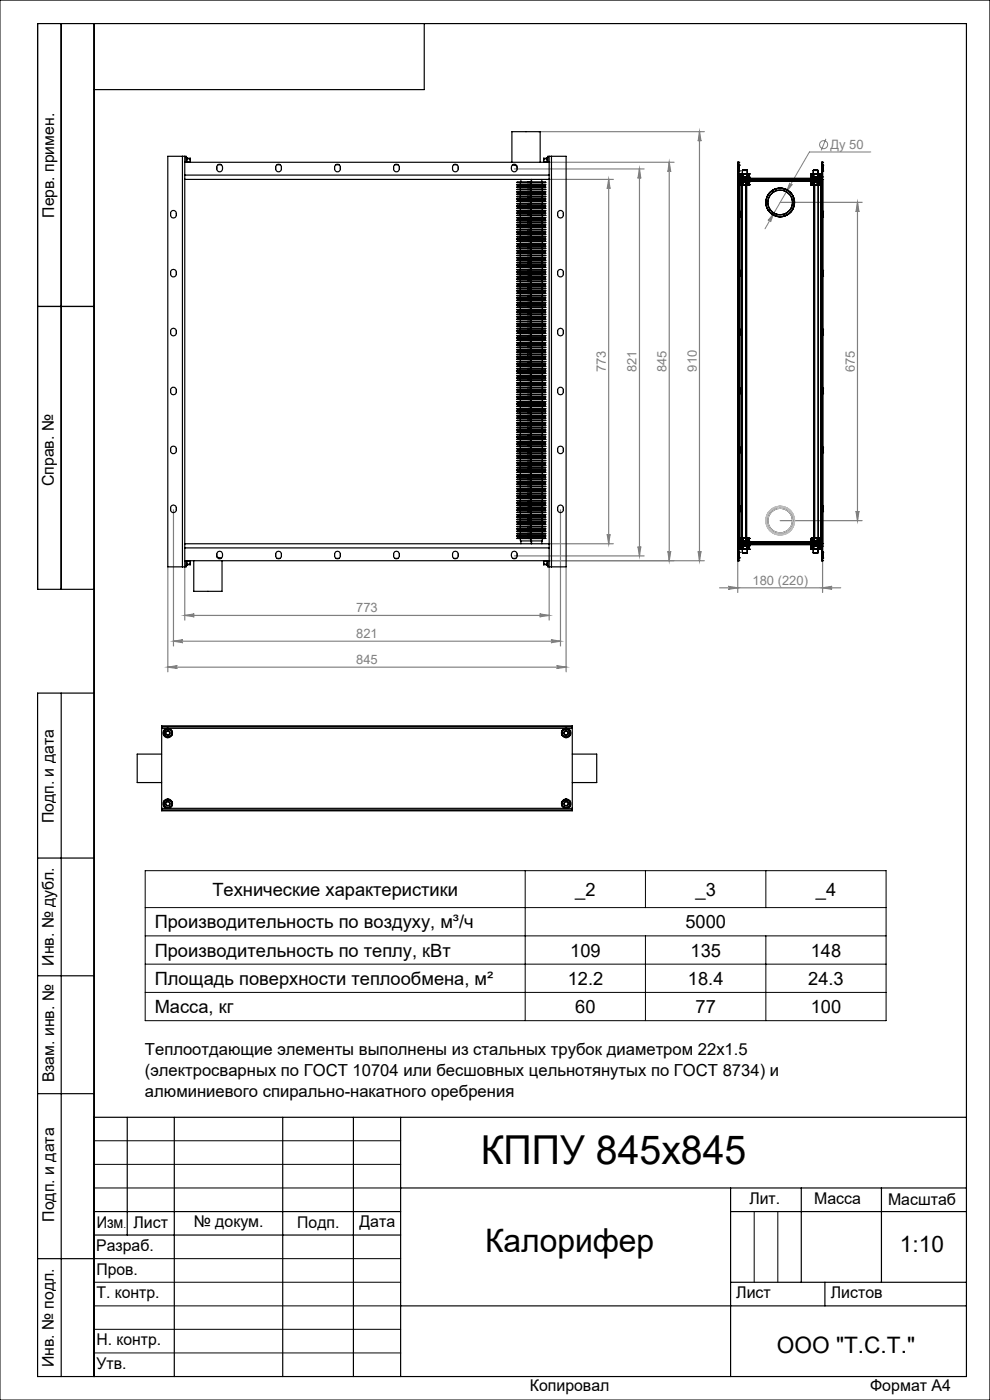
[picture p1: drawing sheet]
<svg xmlns="http://www.w3.org/2000/svg" width="210mm" height="297mm" viewBox="0 0 210 297" stroke-linecap="round" stroke-linejoin="round" font-family="sans-serif">
<defs><g id="words">
<text font-size="8.5" x="102" y="247">КППУ 845х845</text>
<text font-size="6.9" x="102.9" y="265.6">Калорифер</text>
<g font-size="4.8">
<text x="190.9" y="265.6">1:10</text>
<text x="164.8" y="287">ООО &quot;Т.С.Т.&quot;</text>
</g>
<g font-size="3.9">
<text x="45.1" y="190.1">Технические характеристики</text>
<text x="122" y="190">_2</text>
<text x="147.5" y="190">_3</text>
<text x="173.1" y="190">_4</text>
<text x="32.8" y="196.9">Производительность по воздуху, м³/ч</text>
<text x="145.4" y="196.9">5000</text>
<text x="32.8" y="202.9">Производительность по теплу, кВт</text>
<text x="121" y="202.9">109</text>
<text x="146.5" y="202.9">135</text>
<text x="172" y="202.9">148</text>
<text x="32.8" y="208.9">Площадь поверхности теплообмена, м²</text>
<text x="120.4" y="208.9">12.2</text>
<text x="145.9" y="208.9">18.4</text>
<text x="171.4" y="208.9">24.3</text>
<text x="32.8" y="214.9">Масса, кг</text>
<text x="122" y="214.9">60</text>
<text x="147.5" y="214.9">77</text>
<text x="172" y="214.9">100</text>
</g>
<g font-size="3.5">
<text x="30.7" y="223.8">Теплоотдающие элементы выполнены из стальных трубок диаметром 22х1.5</text>
<text x="30.7" y="228.3">(электросварных по ГОСТ 10704 или бесшовных цельнотянутых по ГОСТ 8734) и</text>
<text x="30.7" y="232.8">алюминиевого спирально-накатного оребрения</text>
</g>
<g font-size="3.4">
<text x="11.5" y="46.2" transform="rotate(-90 11.5 46.2)">Перв. примен.</text>
<text x="11.4" y="103.2" transform="rotate(-90 11.4 103.2)">Справ. №</text>
<text x="11.4" y="174.7" transform="rotate(-90 11.4 174.7)">Подп. и дата</text>
<text x="11.5" y="204.9" transform="rotate(-90 11.5 204.9)">Инв. № дубл.</text>
<text x="11.5" y="229.6" transform="rotate(-90 11.5 229.6)">Взам. инв. №</text>
<text x="159" y="255.5">Лит.</text>
<text x="172.7" y="255.5">Масса</text>
<text x="188.4" y="255.6">Масштаб</text>
<text x="11.5" y="259.2" transform="rotate(-90 11.5 259.2)">Подп. и дата</text>
<text x="20.5" y="260.4">Изм</text>
<text x="28.3" y="260.4">Лист</text>
<text x="41.1" y="260.4">№ докум.</text>
<text x="63.1" y="260.4">Подп.</text>
<text x="76.2" y="260.4">Дата</text>
<text x="20.4" y="265.4">Разраб.</text>
<text x="20.5" y="275.4">Т. контр.</text>
<text x="20.5" y="270.4">Пров.</text>
<text x="156.2" y="275.4">Лист</text>
<text x="176.2" y="275.4">Листов</text>
<text x="20.5" y="285.4">Н. контр.</text>
<text x="11.4" y="290" transform="rotate(-90 11.4 290)">Инв. № подл.</text>
<text x="20.5" y="290.4">Утв.</text>
<text x="112.4" y="295">Копировал</text>
<text x="184.6" y="295">Формат А4</text>
</g>
<g font-size="2.7" fill="#808080">
<text x="176.1" y="31.6">Ду 50</text>
<text x="128.5" y="79" transform="rotate(-90 128.5 79)">773</text>
<text x="135" y="79" transform="rotate(-90 135 79)">821</text>
<text x="141.4" y="79" transform="rotate(-90 141.4 79)">845</text>
<text x="147.8" y="78.8" transform="rotate(-90 147.8 78.8)">910</text>
<text x="181.3" y="79" transform="rotate(-90 181.3 79)">675</text>
<text x="159.6" y="124.1">180 (220)</text>
<text x="75.6" y="129.9">773</text>
<text x="75.6" y="135.4">821</text>
<text x="75.6" y="140.9">845</text>
</g>
<text font-size="2.1" x="26.2" y="260.4">.</text>
</g></defs>
<g fill="none" stroke="#808080" stroke-width=".21">
<path d="M167.5 38.8a.31 .31 0 0 0 .1 .4 .31 .31 0 0 0 .5-.1l-1.3 1.6zM175.2 29.5l-1 2.4M184.7 32.2h-13l-9.4 16.3M164.2 45.2l-.8 1.9a.31 .31 0 0 0-.1-.4 .31 .31 0 0 0-.4 .1z"/>
<circle cx="174.7" cy="30.7" r=".86"/>
</g>
<g fill="none" stroke="#808080" stroke-width=".25">
<path d="M109.1 35.8h27.5M114.2 27.9h35.2M116.5 38.1h13.6M116.5 34.4h26.5M129.1 38.1l.3 1.9a.3 .3 0 0 0-.3-.3 .3 .3 0 0 0-.3 .3zM129.1 38.1v77.3M135.6 35.8l.3 2a.3 .3 0 0 0-.3-.2 .3 .3 0 0 0-.3 .2zM135.6 35.8v82.1M142 34.4l.3 2a.3 .3 0 0 0-.3-.2 .3 .3 0 0 0-.3 .2zM142 34.4v84.6M148.4 27.9l.3 2a.3 .3 0 0 0-.3-.2 .3 .3 0 0 0-.3 .2zM148.4 27.9v91.1"/>
<path d="M165.5 42.9h17.4M181.9 42.9l.3 2a.32 .32 0 0 0-.3-.2 .32 .32 0 0 0-.3 .2zM181.9 42.9v67.6M36.8 108.2v28.9M109.1 117.9h27.5M116.5 115.4h13.6M118.9 108.2v28.9M128.8 113.3a.3 .3 0 0 0 .3 .3 .3 .3 0 0 0 .3-.3l-.3 2.1zM135.3 116a.3 .3 0 0 0 .3 .2 .3 .3 0 0 0 .3-.2l-.3 1.9zM141.7 116.9a.3 .3 0 0 0 .3 .3 .3 .3 0 0 0 .3-.3l-.3 2.1zM148.1 116.9a.3 .3 0 0 0 .3 .3 .3 .3 0 0 0 .3-.3l-.3 2.1zM149.4 119h-32.9"/>
<path d="M156.5 119v6.7M165.5 110.5h17.4M174.5 119v6.7M181.6 108.4a.32 .32 0 0 0 .3 .3 .32 .32 0 0 0 .3-.3l-.3 2.1zM35.6 120.3v22.2M36.8 136l2-.3a.32 .32 0 0 0-.3 .3 .32 .32 0 0 0 .3 .3zM36.8 136h82.1M39.2 120.3v11.2M39.2 130.6h77.3M39.2 130.6l2-.4a.3 .3 0 0 0-.3 .3 .3 .3 0 0 0 .3 .3zM114.5 130.2l2 .4-2 .2a.3 .3 0 0 0 .3-.3 .3 .3 0 0 0-.3-.3zM116.5 120.3v11.2"/>
<path d="M116.9 135.7l2 .3-2 .3a.32 .32 0 0 0 .3-.3 .32 .32 0 0 0-.3-.3zM120.1 120.3v22.2M152.6 124.7h25.7M154.5 124.4l2 .3-2 .3a.32 .32 0 0 0 .3-.3 .32 .32 0 0 0-.3-.3zM174.5 124.7l2-.3a.32 .32 0 0 0-.3 .3 .32 .32 0 0 0 .3 .3zM35.6 141.5l2-.3a.3 .3 0 0 0-.3 .3 .3 .3 0 0 0 .3 .3zM35.6 141.5h84.5M118.1 141.2l2 .3-2 .3a.3 .3 0 0 0 .3-.3 .3 .3 0 0 0-.3-.3z"/>
</g>
<g fill="none" stroke="#000" stroke-width=".21">
<path d="M0 0h210v297h-210zM30.8 184.7h157.2v31.8h-157.2zM30.8 198.5h157.2M30.8 192.5h157.2M111.4 184.7v31.8M136.9 184.7v7.8M136.9 198.5v18M162.5 184.7v7.8M162.5 198.5v18M30.8 204.5h157.2M30.8 210.5h157.2M20 242h65"/>
<path d="M20 247h65M20 252h65M160 257v15M165 257v15M20 267h65M20 272h65M20 277h65M20 282h65M20 287h65"/>
</g>
<g fill="none" stroke="#000" stroke-width=".25">
<path d="M13 5v120M20 5v287M90 5v14h-70M8 65h12M20 125h-12v-120h197v287h-197v-145h12M13 147v145M8 182h12M8 207h12M8 232h12M20 237h185M27 237v25M37 237v55"/>
<path d="M60 237v55M75 237v55M85 237v55M20 257h65M85 252h120M155 252v40M155 257h50M170 252v20M187 252v20M8 267h12M20 262h65M85 277h120"/>
<path d="M155 272h50M175 272v5"/>
</g>
<g fill="#808080">
<path d="M164.2 45.2l-1.3 1.6a.31 .31 0 0 1 .4-.1 .31 .31 0 0 1 .1 .4zM167.5 38.8l-.7 1.9 1.3-1.6a.31 .31 0 0 1-.5 .1 .31 .31 0 0 1-.1-.4z"/>
<path d="M154.5 124.4l2 .3-2 .3a.32 .32 0 0 0 .3-.3 .32 .32 0 0 0-.3-.3zM174.5 124.7l2-.3a.32 .32 0 0 0-.3 .3 .32 .32 0 0 0 .3 .3z"/>
<path d="M39.2 130.6l2-.4a.3 .3 0 0 0-.3 .3 .3 .3 0 0 0 .3 .3zM114.5 130.2l2 .4-2 .2a.3 .3 0 0 0 .3-.3 .3 .3 0 0 0-.3-.3z"/>
<path d="M35.6 141.5l2-.3a.3 .3 0 0 0-.3 .3 .3 .3 0 0 0 .3 .3zM118.1 141.2l2 .3-2 .3a.3 .3 0 0 0 .3-.3 .3 .3 0 0 0-.3-.3z"/>
<path d="M36.8 136l2-.3a.32 .32 0 0 0-.3 .3 .32 .32 0 0 0 .3 .3zM116.9 135.7l2 .3-2 .3a.32 .32 0 0 0 .3-.3 .32 .32 0 0 0-.3-.3z"/>
<path d="M181.9 42.9l.3 2a.32 .32 0 0 0-.3-.2 .32 .32 0 0 0-.3 .2zM181.6 108.4a.32 .32 0 0 0 .3 .3 .32 .32 0 0 0 .3-.3l-.3 2.1z"/>
<path d="M128.8 113.3a.3 .3 0 0 0 .3 .3 .3 .3 0 0 0 .3-.3l-.3 2.1zM129.1 38.1l.3 1.9a.3 .3 0 0 0-.3-.3 .3 .3 0 0 0-.3 .3zM148.1 116.9a.3 .3 0 0 0 .3 .3 .3 .3 0 0 0 .3-.3l-.3 2.1zM148.4 27.9l.3 2a.3 .3 0 0 0-.3-.2 .3 .3 0 0 0-.3 .2z"/>
<path d="M142 34.4l.3 2a.3 .3 0 0 0-.3-.2 .3 .3 0 0 0-.3 .2zM141.7 116.9a.3 .3 0 0 0 .3 .3 .3 .3 0 0 0 .3-.3l-.3 2.1zM135.6 35.8l.3 2a.3 .3 0 0 0-.3-.2 .3 .3 0 0 0-.3 .2zM135.3 116a.3 .3 0 0 0 .3 .2 .3 .3 0 0 0 .3-.2l-.3 1.9z"/>
</g>
<g fill="none" stroke="#000" stroke-width=".25">
<path d="M38.7 33.2h.5M38.7 33.2h-3.1v87.1h3.1M38.7 33.2v87.1M39.2 37.1v79.1M39.2 33.2h.3v1.2M39.2 33.2v3.9M39.2 37.1h77.3M39.2 34.4h77.3M39.2 38.1h77.3M39.5 33.4h.2v1M39.7 34.4h.6M39.7 33.6h.6"/>
<path d="M39.7 33.7h.6M40.3 34.4h.1M40.3 33.6l.1 .8M40.3 33.6v.1M40.3 33.7v.7M46.2 35a.59 .59 0 0 1 .6-.1 .59 .59 0 0 1 .4 .6 .69 .69 0 0 1-.1 .7 .69 .69 0 0 1-.8 .2 1.04 1.04 0 0 1-.1-1.4zM46.2 35h.7M58.8 34.9a.75 .75 0 0 1 .9 .7 .75 .75 0 0 1-.9 .8 1.02 1.02 0 0 1 0-1.5zM58.8 35h.6M71.2 35a.58 .58 0 0 1 .6-.1 .58 .58 0 0 1 .4 .6 .68 .68 0 0 1-.1 .7 .68 .68 0 0 1-.8 .2 .98 .98 0 0 1-.1-1.4zM71.3 35h.6M83.7 35a.59 .59 0 0 1 .6-.1 .59 .59 0 0 1 .4 .6 .69 .69 0 0 1-.1 .7 .69 .69 0 0 1-.8 .2 1.04 1.04 0 0 1-.1-1.4z"/>
<path d="M83.7 35h.7M96.3 34.9a.75 .75 0 0 1 .9 .7 .75 .75 0 0 1-.9 .8 1.02 1.02 0 0 1 0-1.5zM96.3 35h.6M108.6 34.4v-6.5h6v6.5M108.7 35a.58 .58 0 0 1 .6-.1 .58 .58 0 0 1 .4 .6 .68 .68 0 0 1-.1 .7 .68 .68 0 0 1-.8 .2 .98 .98 0 0 1-.1-1.4zM108.7 35l.9 .2M109.7 39.7h2.2M109.7 39.2h2.2M109.7 38.7h2.2M109.7 38.7h2.9M109.7 38.7h.1M109.7 39.2h.1"/>
<path d="M109.7 39.7h.1M109.7 39.2l.7 .1M109.7 38.7l.7 .1M109.7 39.7l.7 .1M110.4 39.6h2.2M110.4 39.3h2.2M110.4 39.2h2.2M110.4 38.8h2.2M110.4 39.8h2.2M110.4 39.6l-.7 .1M110.4 39.2h-.7M110.4 38.8v.4"/>
<path d="M110.4 39.3v.3M110.4 39.8v.3M110.5 38.1v.6M111.9 39.2h3.8M111.9 39.7h3.8M111.9 38.7h3.8M111.9 38.7h.7M111.9 38.7h.1M111.9 39.2h.1M111.9 39.7h.1M111.9 39.7l.7 .1M111.9 39.2l.7 .1"/>
<path d="M111.9 38.7l.7 .1M112.6 39.8h2.4M112.6 39.2h2.4M112.6 39.6h2.4M112.6 39.3h2.4M112.6 38.8h2.4M112.6 38.7h3.1M112.6 39.2h-.7M112.6 39.6l-.7 .1M112.6 38.8v.4M112.6 39.3v.3M112.6 39.8v.3"/>
<path d="M112.7 38.1v.6M114.9 38.1v.6M115 39.2h.7M115 39.6l.7 .1M115 38.8v.4M115 39.3v.3M115 39.8v.3M115.3 33.7l.1 .7M115.3 33.6v.1M115.3 33.6h.7M115.4 33.6v.1M115.4 33.7v.7"/>
<path d="M115.4 34.4h.6M115.4 33.7h.6M115.7 38.7h.1M115.7 39.2h.1M115.7 39.7h.1M115.7 39.7l-.7 .1M115.7 39.2l-.7 .1M115.7 38.7l-.7 .1M116.2 33.4h-.2v1M116.5 33.2h.5M116.5 37.1v79.1M116.5 33.2h-.3v1.2"/>
<path d="M116.5 33.2v3.9M117 33.2v87.1M117 33.2h3.1v87.1h-3.1M156.5 36.3h.1M156.5 35h.1M156.5 34.4h.1M156.5 37.5h.1M156.5 38.1h.1M156.5 35v1.3M156.5 37.5l.1 .3 .4 .3M156.5 38.1h.9M156.5 34.4h.2"/>
<path d="M156.5 38.1h.4M156.5 35h.2M156.5 36.3h.2M156.5 37.5h.2M156.5 34.4v3.1M156.5 38.1v77.3M156.7 35h.1M156.7 36.3h.1M156.7 34.4h.1M156.7 37.5h.1M156.7 35v1.3M156.7 37.5l.3 .3"/>
<path d="M156.7 34.4v3.1M156.9 38.1h.1M156.9 38.1h.5M156.9 38.1v77.3M157 38.3h.1M157 38.1h.1M157 38.1h17M157 38.3h17M157 37.8h.1M157 37.8h2zM157 37.6h2zM157 38.6h2z"/>
<path d="M157 38.3h2zM157 37.6v1M157 37.8h17M157.1 38.6h.1M157.1 39.2h.3M157.1 39.2h.1M157.1 36.9h.4M157.1 37.6h.4M157.1 36.9h.1M157.1 37.6h.1M157.1 36.9v.7M157.1 38.6v.6"/>
<path d="M157.1 38.6h.3M157.2 39.2h1.6zM157.2 36.9h1.6zM157.2 37.6h1.6zM157.2 36.9h-.1M157.4 38.1h.1M157.4 38.3h.1M157.4 37.8h.1M157.4 38.1h1.2M157.4 38.3h1.2M157.4 37.8h1.2M157.4 37.8v77.7"/>
<path d="M157.4 38.6h.2M157.4 39.2h.2M157.4 37.8h1.1zM157.4 37.6h1.1zM157.4 38.6h1.1zM157.4 38.3h1.1zM157.4 37.6v.2M157.4 38.3v.9M157.5 36.2h1zM157.5 38.6h1zM157.5 37.6h1zM157.5 36.9h1z"/>
<path d="M157.5 37.6h.1M157.5 36.9h.1M157.5 36.2v2.4M157.6 38.1v.2M157.6 39.2h.8M157.6 36.1h.8zM157.6 36.9h.8M157.6 37.6h.8M157.6 36.1l-.1 .1M157.6 38.6h.8M157.6 36.9v.7M157.6 38.6v.6"/>
<path d="M158.2 39h.2M158.2 39v75.3M158.4 39v75.3M158.4 39.2h.1M158.4 38.6h.1M158.4 36.1l.1 2.5M158.4 38.6v.6M158.4 37.6h.5M158.4 36.9h.1M158.4 36.9v.7M158.5 36.9h.4M158.5 39.2h.4"/>
<path d="M158.5 37.6v.2M158.5 38.3v.9M158.5 38.6h.4M158.6 38.3h.1M158.6 38.1h.1M158.6 37.8h.1M158.6 37.8v.5M158.7 38.4l-.5 .6M158.7 38.4h13.6M158.7 38.4h.2M158.8 36.9h.1M158.9 38.4h13.2"/>
<path d="M158.9 38.4l-.5 .6M158.9 38.6h.1M158.9 39.2h.1M158.9 36.9h.1M158.9 37.6h.1M158.9 36.9v.7M158.9 38.6v.6M158.9 39.2h-.1M158.9 37.6h-.1M159 37.6v.2M159 38.3v.3M172 37.8h2z"/>
<path d="M172 37.6h2zM172 38.6h2zM172 38.3h2zM172 37.6v.2M172 38.3v.3M172 38.6h.6M172 39.2h.4M172 39.2h.1M172 38.6h.1M172 36.9h.5M172 37.6h.1M172 37.6h.5"/>
<path d="M172 36.9h.1M172 36.9v.7M172 38.6v.6M172 39.2h.2M172 37.6h.2M172.1 38.4l.5 .6h.2M172.1 38.4h.2M172.2 39.2h1.6zM172.2 37.6h1.6zM172.2 36.9h1.6zM172.2 36.9h-.2M172.3 38.4l.5 .6"/>
<path d="M172.4 38.3h.1M172.4 38.1h.1M172.4 37.8h.1M172.4 38.1h1.2M172.4 38.3h1.2M172.4 37.8h1.2M172.4 37.8v.5M172.4 39.2h1M172.4 37.8h1.1zM172.4 37.6h1.1zM172.4 38.6h1.1zM172.4 38.3h1.1z"/>
<path d="M172.4 38.3v.9M172.5 37.6h.1M172.5 36.9h.1M172.5 36.9l-.1 .9M172.5 38.6h1zM172.5 36.2h1zM172.5 36.9h1zM172.5 37.6h1zM172.5 36.2v2.4M172.6 36.1h.8zM172.6 36.9h.8M172.6 37.6h.8"/>
<path d="M172.6 36.1l-.1 .1M172.6 36.9v.7M172.6 38.6h.8M172.6 38.6v76.3M172.8 39v75.3M173.4 38.6h.1M173.4 39.2h.1M173.4 36.1l.1 3.1M173.4 38.6v.6M173.4 37.6h.1M173.4 36.9h.1M173.4 36.9v.7"/>
<path d="M173.4 38.1v.2M173.5 39.2h.4M173.5 36.9h.5M173.5 37.6h.5M173.5 38.6h.4M173.6 38.1h.1M173.6 38.3h.1M173.6 37.8h.1M173.6 38.1h.5M173.6 38.1h.9M173.6 37.8v77.7M173.8 36.9h.2"/>
<path d="M173.9 38.6h.1M173.9 39.2h.1M173.9 38.6v.6M173.9 39.2h-.1M174 37.6h.1M174 36.9h.1M174 36.9v.7M174 37.6h-.2M174 38.1h.1M174 37.8h.1M174 37.6v.5M174 38.3v.3"/>
<path d="M174 38.3h.1M174 38.1v.2M174.1 38.1h.1M174.1 38.1h.4M174.1 38.1v77.3M174.3 36.3h.1M174.3 35h.1M174.3 34.4h.1M174.3 37.5h.1M174.3 35v1.3M174.3 37.5l-.3 .3M174.3 34.4h.2"/>
<path d="M174.3 35h.2M174.3 36.3h.2M174.3 34.4v3.1M174.3 37.5h.2M174.5 35h.1M174.5 36.3h.1M174.5 34.4h.1M174.5 37.5h.1M174.5 38.1h.1M174.5 35v1.3M174.5 37.5l-.1 .3-.4 .3M174.5 34.4v3.1"/>
<path d="M174.5 38.1v77.3M36.4 57.3a.61 .61 0 0 1 .6-.1 .61 .61 0 0 1 .4 .5 .69 .69 0 0 1-.1 .8 .69 .69 0 0 1-.8 .2 1.04 1.04 0 0 1-.1-1.4zM36.4 44.8a.59 .59 0 0 1 .6-.1 .59 .59 0 0 1 .4 .6 .69 .69 0 0 1-.1 .7 .69 .69 0 0 1-.8 .2 1.04 1.04 0 0 1-.1-1.4zM109.7 57.7h2.2M109.7 58.7h2.2M109.7 59.7h2.2M109.7 59.2h2.2M109.7 58.2h2.2M109.7 57.2h2.2M109.7 49.7h2.2M109.7 51.2h2.2M109.7 54.2h2.2"/>
<path d="M109.7 48.7h2.2M109.7 49.2h2.2M109.7 51.7h2.2M109.7 43.2h2.2M109.7 44.7h2.2M109.7 45.2h2.2M109.7 45.7h2.2M109.7 47.2h2.2M109.7 47.7h2.2M109.7 50.2h2.2M109.7 50.7h2.2M109.7 41.7h2.2"/>
<path d="M109.7 52.7h2.2M109.7 53.7h2.2M109.7 54.7h2.2M109.7 55.2h2.2M109.7 55.7h2.2M109.7 56.2h2.2M109.7 56.7h2.2M109.7 44.2h2.2M109.7 40.2h2.2M109.7 40.7h2.2M109.7 41.2h2.2M109.7 46.2h2.2"/>
<path d="M109.7 46.7h2.2M109.7 52.2h2.2M109.7 42.7h2.2M109.7 48.2h2.2M109.7 43.7h2.2M109.7 42.2h2.2M109.7 53.2h2.2M109.7 40.2h.1M109.7 40.7h.1M109.7 41.2h.1M109.7 41.7h.1M109.7 42.2h.1"/>
<path d="M109.7 42.7h.1M109.7 43.2h.1M109.7 43.7h.1M109.7 44.2h.1M109.7 44.7h.1M109.7 45.2h.1M109.7 45.7h.1M109.7 46.2h.1M109.7 46.7h.1M109.7 47.2h.1M109.7 47.7h.1M109.7 48.2h.1"/>
<path d="M109.7 48.7h.1M109.7 49.2h.1M109.7 49.7h.1M109.7 50.2h.1M109.7 50.7h.1M109.7 51.2h.1M109.7 51.7h.1M109.7 52.2h.1M109.7 52.7h.1M109.7 53.2h.1M109.7 53.7h.1M109.7 54.2h.1"/>
<path d="M109.7 54.7h.1M109.7 55.2h.1M109.7 55.7h.1M109.7 56.2h.1M109.7 56.7h.1M109.7 57.2h.1M109.7 57.7h.1M109.7 58.2h.1M109.7 58.7h.1M109.7 59.2h.1M109.7 59.7h.1M109.7 59.7l.7 .1"/>
<path d="M109.7 57.7h.7M109.7 59.2l.7 .1M109.7 58.2l.7 .1M109.7 58.7l.7 .1M109.7 51.2l.7 .1M109.7 48.7l.7 .1M109.7 49.2h.7M109.7 49.7l.7 .1M109.7 51.7h.7M109.7 57.2l.7 .1M109.7 45.2l.7 .1M109.7 45.7l.7 .1"/>
<path d="M109.7 47.2l.7 .1M109.7 47.7l.7 .1M109.7 50.2l.7 .1M109.7 50.7l.7 .1M109.7 41.7l.7 .1M109.7 41.7h.7M109.7 54.2l.7 .1M109.7 54.7h.7M109.7 55.2l.7 .1M109.7 56.2l.7 .1M109.7 40.2h.7M109.7 40.7h.7"/>
<path d="M109.7 41.2l.7 .1M109.7 46.7l.7 .1M109.7 53.7l.7 .1M109.7 44.7l.7 .1M109.7 46.2h.7M109.7 52.2h.7M109.7 52.7l.7 .1M109.7 50.2h.7M109.7 43.2h.7M109.7 44.2l.7 .1M109.7 56.7l.7 .1M109.7 42.2l.7 .1"/>
<path d="M109.7 53.2l.7 .1M109.7 42.7l.7 .1M109.7 43.7l.7 .1M109.7 53.2h.7M109.7 55.7l.7 .1M109.7 48.2l.7 .1M110.4 57.6h2.2M110.4 59.8h2.2M110.4 57.7h2.2M110.4 59.3h2.2M110.4 59.2h2.2M110.4 58.3h2.2"/>
<path d="M110.4 58.8h2.2M110.4 58.6h2.2M110.4 59.7h2.2M110.4 57.1h2.2M110.4 58.1h2.2M110.4 49.6h2.2M110.4 51.3h2.2M110.4 54.1h2.2M110.4 48.8h2.2M110.4 48.6h2.2M110.4 49.2h2.2M110.4 49.8h2.2"/>
<path d="M110.4 51.7h2.2M110.4 57.3h2.2M110.4 43.1h2.2M110.4 44.7h2.2M110.4 45.3h2.2M110.4 45.2h2.2M110.4 45.8h2.2M110.4 45.6h2.2M110.4 47.3h2.2M110.4 47.8h2.2M110.4 49.1h2.2M110.4 50.3h2.2"/>
<path d="M110.4 50.8h2.2M110.4 50.7h2.2M110.4 51.1h2.2M110.4 41.8h2.2M110.4 41.7h2.2M110.4 51.6h2.2M110.4 52.6h2.2M110.4 54.3h2.2M110.4 54.7h2.2M110.4 54.6h2.2M110.4 55.3h2.2M110.4 56.3h2.2"/>
<path d="M110.4 56.2h2.2M110.4 56.7h2.2M110.4 47.1h2.2M110.4 47.7h2.2M110.4 40.2h2.2M110.4 40.1h2.2M110.4 40.7h2.2M110.4 40.6h2.2M110.4 41.3h2.2M110.4 41.1h2.2M110.4 46.8h2.2M110.4 52.1h2.2"/>
<path d="M110.4 53.8h2.2M110.4 53.7h2.2M110.4 44.8h2.2M110.4 46.2h2.2M110.4 46.1h2.2M110.4 46.6h2.2M110.4 52.2h2.2M110.4 52.8h2.2M110.4 50.2h2.2M110.4 43.2h2.2M110.4 48.2h2.2M110.4 43.6h2.2"/>
<path d="M110.4 44.3h2.2M110.4 56.8h2.2M110.4 42.3h2.2M110.4 42.6h2.2M110.4 55.6h2.2M110.4 53.3h2.2M110.4 44.1h2.2M110.4 42.2h2.2M110.4 55.1h2.2M110.4 42.8h2.2M110.4 43.8h2.2M110.4 53.2h2.2"/>
<path d="M110.4 55.8h2.2M110.4 48.3h2.2M110.4 57.6l-.7 .1M110.4 59.2h-.7M110.4 58.6l-.7 .1M110.4 59.7h-.7M110.4 57.1l-.7 .1M110.4 58.1l-.7 .1M110.4 49.6l-.7 .1M110.4 54.1l-.7 .1M110.4 48.6l-.7 .1M110.4 43.1l-.7 .1"/>
<path d="M110.4 44.7h-.7M110.4 45.2h-.7M110.4 45.6l-.7 .1M110.4 49.1l-.7 .1M110.4 50.7h-.7M110.4 51.1l-.7 .1M110.4 51.6l-.7 .1M110.4 52.6l-.7 .1M110.4 54.6l-.7 .1M110.4 56.2h-.7M110.4 56.7h-.7M110.4 47.1l-.7 .1"/>
<path d="M110.4 47.7h-.7M110.4 40.1l-.7 .1M110.4 40.6l-.7 .1M110.4 41.1l-.7 .1M110.4 52.1l-.7 .1M110.4 53.7h-.7M110.4 46.1l-.7 .1M110.4 46.6l-.7 .1M110.4 48.2h-.7M110.4 43.6l-.7 .1M110.4 42.6l-.7 .1M110.4 55.6l-.7 .1"/>
<path d="M110.4 44.1l-.7 .1M110.4 42.2h-.7M110.4 55.1l-.7 .1M110.4 40.2v.4M110.4 40.7v.4M110.4 41.3v.4M110.4 41.8v.4M110.4 42.3v.3M110.4 42.8v.3M110.4 43.2v.4M110.4 43.8v.3M110.4 44.3v.4"/>
<path d="M110.4 44.8v.4M110.4 45.3v.3M110.4 45.8v.3M110.4 46.2v.4M110.4 46.8v.3M110.4 47.3v.4M110.4 47.8v.4M110.4 48.3v.3M110.4 48.8v.3M110.4 49.2v.4M110.4 49.8v.4M110.4 50.3v.4"/>
<path d="M110.4 50.8v.3M110.4 51.3v.3M110.4 51.7v.4M110.4 52.2v.4M110.4 52.8v.4M110.4 53.3v.4M110.4 53.8v.3M110.4 54.3v.3M110.4 54.7v.4M110.4 55.3v.3M110.4 55.8v.4M110.4 56.3v.4"/>
<path d="M110.4 56.8v.3M110.4 57.3v.3M110.4 57.7v.4M110.4 58.3v.3M110.4 58.8v.4M110.4 59.3v.4M110.4 59.8v.3M111.9 44.7h3.8M111.9 47.2h3.8M111.9 45.2h3.8M111.9 47.7h3.8M111.9 45.7h3.8"/>
<path d="M111.9 52.7h3.8M111.9 44.2h3.8M111.9 58.7h3.8M111.9 41.2h3.8M111.9 41.7h3.8M111.9 42.2h3.8M111.9 42.7h3.8M111.9 43.2h3.8M111.9 43.7h3.8M111.9 46.7h3.8M111.9 48.2h3.8M111.9 48.7h3.8"/>
<path d="M111.9 49.2h3.8M111.9 49.7h3.8M111.9 50.2h3.8M111.9 50.7h3.8M111.9 51.2h3.8M111.9 51.7h3.8M111.9 52.2h3.8M111.9 53.2h3.8M111.9 53.7h3.8M111.9 54.2h3.8M111.9 54.7h3.8M111.9 55.2h3.8"/>
<path d="M111.9 55.7h3.8M111.9 56.2h3.8M111.9 56.7h3.8M111.9 57.2h3.8M111.9 58.2h3.8M111.9 59.2h3.8M111.9 59.7h3.8M111.9 40.7h3.8M111.9 46.2h3.8M111.9 40.2h3.8M111.9 57.7h3.8M111.9 49.2h.7"/>
<path d="M111.9 41.7h.7M111.9 40.7h.7M111.9 52.2h.7M111.9 50.2h.7M111.9 53.2h.7M111.9 40.2h.1M111.9 40.7h.1M111.9 41.2h.1M111.9 41.7h.1M111.9 42.2h.1M111.9 42.7h.1M111.9 43.2h.1"/>
<path d="M111.9 43.7h.1M111.9 44.2h.1M111.9 44.7h.1M111.9 45.2h.1M111.9 45.7h.1M111.9 46.2h.1M111.9 46.7h.1M111.9 47.2h.1M111.9 47.7h.1M111.9 48.2h.1M111.9 48.7h.1M111.9 49.2h.1"/>
<path d="M111.9 49.7h.1M111.9 50.2h.1M111.9 50.7h.1M111.9 51.2h.1M111.9 51.7h.1M111.9 52.2h.1M111.9 52.7h.1M111.9 53.2h.1M111.9 53.7h.1M111.9 54.2h.1M111.9 54.7h.1M111.9 55.2h.1"/>
<path d="M111.9 55.7h.1M111.9 56.2h.1M111.9 56.7h.1M111.9 57.2h.1M111.9 57.7h.1M111.9 58.2h.1M111.9 58.7h.1M111.9 59.2h.1M111.9 59.7h.1M111.9 47.2l.7 .1M111.9 44.7l.7 .1M111.9 47.7l.7 .1"/>
<path d="M111.9 45.2l.7 .1M111.9 45.7l.7 .1M111.9 52.7l.7 .1M111.9 58.7l.7 .1M111.9 41.7l.7 .1M111.9 42.2l.7 .1M111.9 42.7l.7 .1M111.9 43.2h.7M111.9 43.7l.7 .1M111.9 44.2l.7 .1M111.9 48.7l.7 .1M111.9 49.7l.7 .1"/>
<path d="M111.9 50.2l.7 .1M111.9 50.7l.7 .1M111.9 51.2l.7 .1M111.9 51.7h.7M111.9 53.2l.7 .1M111.9 53.7l.7 .1M111.9 54.2l.7 .1M111.9 54.7h.7M111.9 55.2l.7 .1M111.9 55.7l.7 .1M111.9 56.2l.7 .1M111.9 56.7l.7 .1"/>
<path d="M111.9 57.2l.7 .1M111.9 48.2l.7 .1M111.9 58.2l.7 .1M111.9 59.2l.7 .1M111.9 59.7l.7 .1M111.9 41.2l.7 .1M111.9 46.7l.7 .1M111.9 40.2h.7M111.9 57.7h.7M111.9 46.2h.7M112.6 47.1h2.4M112.6 44.7h2.4"/>
<path d="M112.6 47.3h2.4M112.6 44.8h2.4M112.6 47.8h2.4M112.6 45.3h2.4M112.6 45.8h2.4M112.6 45.2h2.4M112.6 52.8h2.4M112.6 52.6h2.4M112.6 58.8h2.4M112.6 41.1h2.4M112.6 41.8h2.4M112.6 41.7h2.4"/>
<path d="M112.6 42.3h2.4M112.6 42.2h2.4M112.6 42.8h2.4M112.6 42.6h2.4M112.6 43.2h2.4M112.6 43.1h2.4M112.6 43.8h2.4M112.6 44.3h2.4M112.6 44.1h2.4M112.6 45.6h2.4M112.6 46.6h2.4M112.6 47.7h2.4"/>
<path d="M112.6 48.2h2.4M112.6 48.8h2.4M112.6 48.6h2.4M112.6 49.2h2.4M112.6 49.1h2.4M112.6 49.8h2.4M112.6 49.6h2.4M112.6 50.3h2.4M112.6 50.2h2.4M112.6 50.8h2.4M112.6 50.7h2.4M112.6 51.3h2.4"/>
<path d="M112.6 51.1h2.4M112.6 51.7h2.4M112.6 51.6h2.4M112.6 52.2h2.4M112.6 52.1h2.4M112.6 53.3h2.4M112.6 53.2h2.4M112.6 53.8h2.4M112.6 53.7h2.4M112.6 54.3h2.4M112.6 54.1h2.4M112.6 54.7h2.4"/>
<path d="M112.6 54.6h2.4M112.6 55.3h2.4M112.6 55.1h2.4M112.6 55.8h2.4M112.6 55.6h2.4M112.6 56.3h2.4M112.6 56.2h2.4M112.6 56.8h2.4M112.6 56.7h2.4M112.6 57.3h2.4M112.6 57.1h2.4M112.6 48.3h2.4"/>
<path d="M112.6 58.3h2.4M112.6 58.1h2.4M112.6 58.6h2.4M112.6 59.3h2.4M112.6 59.2h2.4M112.6 59.8h2.4M112.6 59.7h2.4M112.6 43.6h2.4M112.6 41.3h2.4M112.6 46.1h2.4M112.6 46.8h2.4M112.6 40.2h2.4"/>
<path d="M112.6 40.7h2.4M112.6 40.6h2.4M112.6 57.6h2.4M112.6 40.1h2.4M112.6 57.7h2.4M112.6 46.2h2.4M112.6 47.1l-.7 .1M112.6 44.7h-.7M112.6 45.2h-.7M112.6 52.6l-.7 .1M112.6 41.1l-.7 .1M112.6 42.2h-.7"/>
<path d="M112.6 42.6l-.7 .1M112.6 43.1l-.7 .1M112.6 44.1l-.7 .1M112.6 45.6l-.7 .1M112.6 46.6l-.7 .1M112.6 47.7h-.7M112.6 48.2h-.7M112.6 48.6l-.7 .1M112.6 49.1l-.7 .1M112.6 49.6l-.7 .1M112.6 50.7h-.7M112.6 51.1l-.7 .1"/>
<path d="M112.6 51.6l-.7 .1M112.6 52.1l-.7 .1M112.6 53.7h-.7M112.6 54.1l-.7 .1M112.6 54.6l-.7 .1M112.6 55.1l-.7 .1M112.6 55.6l-.7 .1M112.6 56.2h-.7M112.6 56.7h-.7M112.6 57.1l-.7 .1M112.6 58.1l-.7 .1M112.6 58.6l-.7 .1"/>
<path d="M112.6 59.2h-.7M112.6 59.7h-.7M112.6 43.6l-.7 .1M112.6 46.1l-.7 .1M112.6 40.6l-.7 .1M112.6 57.6l-.7 .1M112.6 40.1l-.7 .1M112.6 40.2v.4M112.6 40.7v.4M112.6 41.3v.4M112.6 41.8v.4M112.6 42.3v.3"/>
<path d="M112.6 42.8v.3M112.6 43.2v.4M112.6 43.8v.3M112.6 44.3v.4M112.6 44.8v.4M112.6 45.3v.3M112.6 45.8v.3M112.6 46.2v.4M112.6 46.8v.3M112.6 47.3v.4M112.6 47.8v.4M112.6 48.3v.3"/>
<path d="M112.6 48.8v.3M112.6 49.2v.4M112.6 49.8v.4M112.6 50.3v.4M112.6 50.8v.3M112.6 51.3v.3M112.6 51.7v.4M112.6 52.2v.4M112.6 52.8v.4M112.6 53.3v.4M112.6 53.8v.3M112.6 54.3v.3"/>
<path d="M112.6 54.7v.4M112.6 55.3v.3M112.6 55.8v.4M112.6 56.3v.4M112.6 56.8v.3M112.6 57.3v.3M112.6 57.7v.4M112.6 58.3v.3M112.6 58.8v.4M112.6 59.3v.4M112.6 59.8v.3M115 49.2h.7"/>
<path d="M115 41.7h.7M115 40.7h.7M115 52.2h.7M115 50.2h.7M115 53.2h.7M115 47.1l.7 .1M115 44.7h.7M115 45.2h.7M115 52.6l.7 .1M115 41.1l.7 .1M115 42.2h.7M115 42.6l.7 .1"/>
<path d="M115 43.1l.7 .1M115 44.1l.7 .1M115 45.6l.7 .1M115 46.6l.7 .1M115 47.7h.7M115 48.2h.7M115 48.6l.7 .1M115 49.1l.7 .1M115 49.6l.7 .1M115 50.7h.7M115 51.1l.7 .1M115 51.6l.7 .1"/>
<path d="M115 52.1l.7 .1M115 53.7h.7M115 54.1l.7 .1M115 54.6l.7 .1M115 55.1l.7 .1M115 55.6l.7 .1M115 56.2h.7M115 56.7h.7M115 57.1l.7 .1M115 58.1l.7 .1M115 58.6l.7 .1M115 59.2h.7"/>
<path d="M115 59.7h.7M115 43.6l.7 .1M115 46.1l.7 .1M115 40.6l.7 .1M115 57.6l.7 .1M115 40.1l.7 .1M115 40.2v.4M115 40.7v.4M115 41.3v.4M115 41.8v.4M115 42.3v.3M115 42.8v.3"/>
<path d="M115 43.2v.4M115 43.8v.3M115 44.3v.4M115 44.8v.4M115 45.3v.3M115 45.8v.3M115 46.2v.4M115 46.8v.3M115 47.3v.4M115 47.8v.4M115 48.3v.3M115 48.8v.3"/>
<path d="M115 49.2v.4M115 49.8v.4M115 50.3v.4M115 50.8v.3M115 51.3v.3M115 51.7v.4M115 52.2v.4M115 52.8v.4M115 53.3v.4M115 53.8v.3M115 54.3v.3M115 54.7v.4"/>
<path d="M115 55.3v.3M115 55.8v.4M115 56.3v.4M115 56.8v.3M115 57.3v.3M115 57.7v.4M115 58.3v.3M115 58.8v.4M115 59.3v.4M115 59.8v.3M115.7 40.2h.1M115.7 40.7h.1"/>
<path d="M115.7 41.2h.1M115.7 41.7h.1M115.7 42.2h.1M115.7 42.7h.1M115.7 43.2h.1M115.7 43.7h.1M115.7 44.2h.1M115.7 44.7h.1M115.7 45.2h.1M115.7 45.7h.1M115.7 46.2h.1M115.7 46.7h.1"/>
<path d="M115.7 47.2h.1M115.7 47.7h.1M115.7 48.2h.1M115.7 48.7h.1M115.7 49.2h.1M115.7 49.7h.1M115.7 50.2h.1M115.7 50.7h.1M115.7 51.2h.1M115.7 51.7h.1M115.7 52.2h.1M115.7 52.7h.1"/>
<path d="M115.7 53.2h.1M115.7 53.7h.1M115.7 54.2h.1M115.7 54.7h.1M115.7 55.2h.1M115.7 55.7h.1M115.7 56.2h.1M115.7 56.7h.1M115.7 57.2h.1M115.7 57.7h.1M115.7 58.2h.1M115.7 58.7h.1"/>
<path d="M115.7 59.2h.1M115.7 59.7h.1M115.7 47.2l-.7 .1M115.7 44.7l-.7 .1M115.7 47.7l-.7 .1M115.7 45.2l-.7 .1M115.7 45.7l-.7 .1M115.7 52.7l-.7 .1M115.7 58.7l-.7 .1M115.7 41.7l-.7 .1M115.7 42.2l-.7 .1M115.7 42.7l-.7 .1"/>
<path d="M115.7 43.2h-.7M115.7 43.7l-.7 .1M115.7 44.2l-.7 .1M115.7 48.7l-.7 .1M115.7 49.7l-.7 .1M115.7 50.2l-.7 .1M115.7 50.7l-.7 .1M115.7 51.2l-.7 .1M115.7 51.7h-.7M115.7 53.2l-.7 .1M115.7 53.7l-.7 .1M115.7 54.2l-.7 .1"/>
<path d="M115.7 54.7h-.7M115.7 55.2l-.7 .1M115.7 55.7l-.7 .1M115.7 56.2l-.7 .1M115.7 56.7l-.7 .1M115.7 57.2l-.7 .1M115.7 48.2l-.7 .1M115.7 58.2l-.7 .1M115.7 59.2l-.7 .1M115.7 59.7l-.7 .1M115.7 41.2l-.7 .1M115.7 46.7l-.7 .1"/>
<path d="M115.7 40.2h-.7M115.7 57.7h-.7M115.7 46.2h-.7M118.5 57.3a.61 .61 0 0 1 .6-.1 .61 .61 0 0 1 .4 .5 .68 .68 0 0 1-.1 .8 .68 .68 0 0 1-.8 .2 .98 .98 0 0 1-.1-1.4zM118.5 44.8a.59 .59 0 0 1 .6-.1 .59 .59 0 0 1 .4 .6v.3a.6 .6 0 0 1-.6 .6 .6 .6 0 0 1-.6-.6zM156.5 57.4h.1M156.5 58.6h.1M156.5 46h.1M156.5 44.8h.1M156.5 57.4v1.2M156.5 44.8v1.2M156.5 58.6h.4"/>
<path d="M156.5 57.4h.4M156.5 44.8h.4M156.5 46h.4M156.9 57.4h.1M156.9 58.6h.1M156.9 44.8h.1M156.9 46h.1M156.9 57.4v1.2M156.9 44.8v1.2M174.1 58.6h.1M174.1 57.4h.1M174.1 46h.1"/>
<path d="M174.1 44.8h.1M174.1 57.4v1.2M174.1 44.8v1.2M174.1 58.6h.4M174.1 57.4h.4M174.1 44.8h.4M174.1 46h.4M174.5 58.6h.1M174.5 57.4h.1M174.5 46h.1M174.5 44.8h.1M174.5 44.8v1.2"/>
<path d="M174.5 57.4v1.2M36.4 69.8a.61 .61 0 0 1 .6-.1 .61 .61 0 0 1 .4 .5v.5a.6 .6 0 0 1-.6 .6 .6 .6 0 0 1-.6-.6v-.6zM109.7 69.2h2.2M109.7 68.7h2.2M109.7 71.2h2.2M109.7 70.7h2.2M109.7 65.2h2.2M109.7 72.7h2.2M109.7 68.2h2.2M109.7 69.7h2.2M109.7 60.2h2.2M109.7 60.7h2.2"/>
<path d="M109.7 61.2h2.2M109.7 67.2h2.2M109.7 72.2h2.2M109.7 65.7h2.2M109.7 66.2h2.2M109.7 66.7h2.2M109.7 67.7h2.2M109.7 71.7h2.2M109.7 73.2h2.2M109.7 76.2h2.2M109.7 76.7h2.2M109.7 61.7h2.2"/>
<path d="M109.7 78.7h2.2M109.7 77.2h2.2M109.7 77.7h2.2M109.7 78.2h2.2M109.7 79.2h2.2M109.7 79.7h2.2M109.7 73.7h2.2M109.7 64.2h2.2M109.7 62.2h2.2M109.7 62.7h2.2M109.7 63.2h2.2M109.7 63.7h2.2"/>
<path d="M109.7 64.7h2.2M109.7 74.7h2.2M109.7 75.2h2.2M109.7 75.7h2.2M109.7 74.2h2.2M109.7 70.2h2.2M109.7 60.2h.1M109.7 60.7h.1M109.7 61.2h.1M109.7 61.7h.1M109.7 62.2h.1M109.7 62.7h.1"/>
<path d="M109.7 63.2h.1M109.7 63.7h.1M109.7 64.2h.1M109.7 64.7h.1M109.7 65.2h.1M109.7 65.7h.1M109.7 66.2h.1M109.7 66.7h.1M109.7 67.2h.1M109.7 67.7h.1M109.7 68.2h.1M109.7 68.7h.1"/>
<path d="M109.7 69.2h.1M109.7 69.7h.1M109.7 70.2h.1M109.7 70.7h.1M109.7 71.2h.1M109.7 71.7h.1M109.7 72.2h.1M109.7 72.7h.1M109.7 73.2h.1M109.7 73.7h.1M109.7 74.2h.1M109.7 74.7h.1"/>
<path d="M109.7 75.2h.1M109.7 75.7h.1M109.7 76.2h.1M109.7 76.7h.1M109.7 77.2h.1M109.7 77.7h.1M109.7 78.2h.1M109.7 78.7h.1M109.7 79.2h.1M109.7 79.7h.1M109.7 69.2h.7M109.7 71.2l.7 .1"/>
<path d="M109.7 65.2l.7 .1M109.7 72.7l.7 .1M109.7 68.7l.7 .1M109.7 67.2l.7 .1M109.7 65.7l.7 .1M109.7 60.7h.7M109.7 61.2l.7 .1M109.7 67.7l.7 .1M109.7 69.7l.7 .1M109.7 60.2l.7 .1M109.7 71.7l.7 .1M109.7 73.2l.7 .1"/>
<path d="M109.7 66.2h.7M109.7 66.7h.7M109.7 76.7l.7 .1M109.7 61.7l.7 .1M109.7 61.7h.7M109.7 72.2h.7M109.7 68.2l.7 .1M109.7 76.2l.7 .1M109.7 76.2h.7M109.7 77.2l.7 .1M109.7 77.7h.7M109.7 78.2h.7"/>
<path d="M109.7 78.7l.7 .1M109.7 79.2l.7 .1M109.7 79.2h.7M109.7 79.7l.7 .1M109.7 70.7l.7 .1M109.7 64.2l.7 .1M109.7 62.2l.7 .1M109.7 62.7l.7 .1M109.7 63.7h.7M109.7 63.2h.7M109.7 64.7l.7 .1M109.7 64.7h.7"/>
<path d="M109.7 75.2h.7M109.7 75.7l.7 .1M109.7 73.7l.7 .1M109.7 74.2l.7 .1M109.7 70.2l.7 .1M109.7 74.7l.7 .1M110.4 69.1h2.2M110.4 68.6h2.2M110.4 69.2h2.2M110.4 70.7h2.2M110.4 71.3h2.2M110.4 65.3h2.2"/>
<path d="M110.4 72.8h2.2M110.4 69.6h2.2M110.4 65.2h2.2M110.4 68.8h2.2M110.4 71.2h2.2M110.4 67.3h2.2M110.4 67.1h2.2M110.4 68.2h2.2M110.4 65.8h2.2M110.4 60.7h2.2M110.4 60.6h2.2M110.4 61.3h2.2"/>
<path d="M110.4 61.1h2.2M110.4 66.6h2.2M110.4 67.8h2.2M110.4 69.8h2.2M110.4 60.3h2.2M110.4 60.1h2.2M110.4 71.8h2.2M110.4 71.6h2.2M110.4 72.1h2.2M110.4 72.6h2.2M110.4 73.3h2.2M110.4 73.1h2.2"/>
<path d="M110.4 65.6h2.2M110.4 66.2h2.2M110.4 66.1h2.2M110.4 66.7h2.2M110.4 76.8h2.2M110.4 61.8h2.2M110.4 61.7h2.2M110.4 72.2h2.2M110.4 67.7h2.2M110.4 68.3h2.2M110.4 76.3h2.2M110.4 76.2h2.2"/>
<path d="M110.4 76.7h2.2M110.4 77.3h2.2M110.4 77.1h2.2M110.4 77.7h2.2M110.4 77.6h2.2M110.4 78.2h2.2M110.4 78.1h2.2M110.4 78.8h2.2M110.4 78.6h2.2M110.4 79.3h2.2M110.4 79.2h2.2M110.4 79.8h2.2"/>
<path d="M110.4 79.7h2.2M110.4 70.8h2.2M110.4 73.7h2.2M110.4 64.3h2.2M110.4 62.3h2.2M110.4 62.2h2.2M110.4 62.8h2.2M110.4 63.7h2.2M110.4 64.1h2.2M110.4 62.6h2.2M110.4 63.2h2.2M110.4 63.1h2.2"/>
<path d="M110.4 63.6h2.2M110.4 64.8h2.2M110.4 64.7h2.2M110.4 74.6h2.2M110.4 75.2h2.2M110.4 75.8h2.2M110.4 75.6h2.2M110.4 73.8h2.2M110.4 74.3h2.2M110.4 70.3h2.2M110.4 70.1h2.2M110.4 74.8h2.2"/>
<path d="M110.4 75.1h2.2M110.4 74.2h2.2M110.4 69.1l-.7 .1M110.4 68.6l-.7 .1M110.4 70.7h-.7M110.4 69.6l-.7 .1M110.4 65.2h-.7M110.4 71.2h-.7M110.4 67.1l-.7 .1M110.4 68.2h-.7M110.4 60.6l-.7 .1M110.4 61.1l-.7 .1"/>
<path d="M110.4 66.6l-.7 .1M110.4 60.1l-.7 .1M110.4 71.6l-.7 .1M110.4 72.1l-.7 .1M110.4 72.6l-.7 .1M110.4 73.1l-.7 .1M110.4 65.6l-.7 .1M110.4 66.1l-.7 .1M110.4 67.7h-.7M110.4 76.7h-.7M110.4 77.1l-.7 .1M110.4 77.6l-.7 .1"/>
<path d="M110.4 78.1l-.7 .1M110.4 78.6l-.7 .1M110.4 79.7h-.7M110.4 73.7h-.7M110.4 62.2h-.7M110.4 64.1l-.7 .1M110.4 62.6l-.7 .1M110.4 63.1l-.7 .1M110.4 63.6l-.7 .1M110.4 74.6l-.7 .1M110.4 75.6l-.7 .1M110.4 70.1l-.7 .1"/>
<path d="M110.4 75.1l-.7 .1M110.4 74.2h-.7M110.4 60.3v.3M110.4 60.7v.4M110.4 61.3v.4M110.4 61.8v.4M110.4 62.3v.3M110.4 62.8v.3M110.4 63.2v.4M110.4 63.7v.4M110.4 64.3v.4M110.4 64.8v.4"/>
<path d="M110.4 65.3v.3M110.4 65.8v.3M110.4 66.2v.4M110.4 66.7v.4M110.4 67.3v.4M110.4 67.8v.4M110.4 68.3v.3M110.4 68.8v.3M110.4 69.2v.4M110.4 69.8v.3M110.4 70.3v.4M110.4 70.8v.4"/>
<path d="M110.4 71.3v.3M110.4 71.8v.3M110.4 72.2v.4M110.4 72.8v.3M110.4 73.3v.4M110.4 73.8v.4M110.4 74.3v.3M110.4 74.8v.3M110.4 75.2v.4M110.4 75.8v.4M110.4 76.3v.4M110.4 76.8v.3"/>
<path d="M110.4 77.3v.3M110.4 77.7v.4M110.4 78.2v.4M110.4 78.8v.4M110.4 79.3v.4M110.4 79.8v.3M111.9 65.2h3.8M111.9 60.7h3.8M111.9 63.2h3.8M111.9 61.2h3.8M111.9 64.2h3.8M111.9 66.2h3.8"/>
<path d="M111.9 65.7h3.8M111.9 66.7h3.8M111.9 62.2h3.8M111.9 68.2h3.8M111.9 69.2h3.8M111.9 69.7h3.8M111.9 70.2h3.8M111.9 67.2h3.8M111.9 72.7h3.8M111.9 73.2h3.8M111.9 73.7h3.8M111.9 74.2h3.8"/>
<path d="M111.9 74.7h3.8M111.9 75.2h3.8M111.9 75.7h3.8M111.9 76.2h3.8M111.9 76.7h3.8M111.9 67.7h3.8M111.9 68.7h3.8M111.9 60.2h3.8M111.9 77.2h3.8M111.9 61.7h3.8M111.9 62.7h3.8M111.9 63.7h3.8"/>
<path d="M111.9 64.7h3.8M111.9 70.7h3.8M111.9 71.2h3.8M111.9 71.7h3.8M111.9 72.2h3.8M111.9 78.7h3.8M111.9 77.7h3.8M111.9 78.2h3.8M111.9 79.2h3.8M111.9 79.7h3.8M111.9 66.7h.7M111.9 61.7h.7"/>
<path d="M111.9 76.2h.7M111.9 78.2h.7M111.9 79.2h.7M111.9 63.7h.7M111.9 64.7h.7M111.9 75.2h.7M111.9 60.2h.1M111.9 60.7h.1M111.9 61.2h.1M111.9 61.7h.1M111.9 62.2h.1M111.9 62.7h.1"/>
<path d="M111.9 63.2h.1M111.9 63.7h.1M111.9 64.2h.1M111.9 64.7h.1M111.9 65.2h.1M111.9 65.7h.1M111.9 66.2h.1M111.9 66.7h.1M111.9 67.2h.1M111.9 67.7h.1M111.9 68.2h.1M111.9 68.7h.1"/>
<path d="M111.9 69.2h.1M111.9 69.7h.1M111.9 70.2h.1M111.9 70.7h.1M111.9 71.2h.1M111.9 71.7h.1M111.9 72.2h.1M111.9 72.7h.1M111.9 73.2h.1M111.9 73.7h.1M111.9 74.2h.1M111.9 74.7h.1"/>
<path d="M111.9 75.2h.1M111.9 75.7h.1M111.9 76.2h.1M111.9 76.7h.1M111.9 77.2h.1M111.9 77.7h.1M111.9 78.2h.1M111.9 78.7h.1M111.9 79.2h.1M111.9 79.7h.1M111.9 65.2l.7 .1M111.9 60.7h.7"/>
<path d="M111.9 65.7l.7 .1M111.9 61.2l.7 .1M111.9 66.2h.7M111.9 69.7l.7 .1M111.9 70.2l.7 .1M111.9 67.2l.7 .1M111.9 73.2l.7 .1M111.9 73.7l.7 .1M111.9 74.2l.7 .1M111.9 74.7l.7 .1M111.9 75.7l.7 .1M111.9 76.2l.7 .1"/>
<path d="M111.9 76.7l.7 .1M111.9 67.7l.7 .1M111.9 72.7l.7 .1M111.9 68.2l.7 .1M111.9 68.7l.7 .1M111.9 69.2h.7M111.9 60.2l.7 .1M111.9 77.2l.7 .1M111.9 61.7l.7 .1M111.9 62.2l.7 .1M111.9 62.7l.7 .1M111.9 63.2h.7"/>
<path d="M111.9 64.2l.7 .1M111.9 64.7l.7 .1M111.9 70.7l.7 .1M111.9 71.2l.7 .1M111.9 71.7l.7 .1M111.9 72.2h.7M111.9 77.7h.7M111.9 78.7l.7 .1M111.9 79.2l.7 .1M111.9 79.7l.7 .1M112.6 65.3h2.4M112.6 60.7h2.4"/>
<path d="M112.6 60.6h2.4M112.6 63.1h2.4M112.6 61.1h2.4M112.6 64.1h2.4M112.6 65.8h2.4M112.6 61.3h2.4M112.6 66.2h2.4M112.6 66.1h2.4M112.6 66.7h2.4M112.6 66.6h2.4M112.6 68.2h2.4M112.6 69.1h2.4"/>
<path d="M112.6 69.8h2.4M112.6 69.6h2.4M112.6 70.3h2.4M112.6 67.3h2.4M112.6 72.6h2.4M112.6 73.3h2.4M112.6 73.8h2.4M112.6 73.7h2.4M112.6 74.3h2.4M112.6 74.2h2.4M112.6 74.8h2.4M112.6 74.6h2.4"/>
<path d="M112.6 75.2h2.4M112.6 75.1h2.4M112.6 75.8h2.4M112.6 75.6h2.4M112.6 76.3h2.4M112.6 76.2h2.4M112.6 76.8h2.4M112.6 76.7h2.4M112.6 67.1h2.4M112.6 67.8h2.4M112.6 72.8h2.4M112.6 68.3h2.4"/>
<path d="M112.6 68.8h2.4M112.6 68.6h2.4M112.6 69.2h2.4M112.6 60.3h2.4M112.6 60.1h2.4M112.6 73.1h2.4M112.6 65.6h2.4M112.6 67.7h2.4M112.6 77.3h2.4M112.6 61.8h2.4M112.6 61.7h2.4M112.6 62.3h2.4"/>
<path d="M112.6 62.2h2.4M112.6 62.8h2.4M112.6 62.6h2.4M112.6 63.2h2.4M112.6 63.7h2.4M112.6 63.6h2.4M112.6 64.3h2.4M112.6 64.8h2.4M112.6 64.7h2.4M112.6 65.2h2.4M112.6 70.1h2.4M112.6 70.8h2.4"/>
<path d="M112.6 70.7h2.4M112.6 71.3h2.4M112.6 71.2h2.4M112.6 71.8h2.4M112.6 71.6h2.4M112.6 72.2h2.4M112.6 72.1h2.4M112.6 77.1h2.4M112.6 77.7h2.4M112.6 77.6h2.4M112.6 78.2h2.4M112.6 78.1h2.4"/>
<path d="M112.6 78.8h2.4M112.6 78.6h2.4M112.6 79.3h2.4M112.6 79.2h2.4M112.6 79.8h2.4M112.6 79.7h2.4M112.6 60.6l-.7 .1M112.6 63.1l-.7 .1M112.6 61.1l-.7 .1M112.6 64.1l-.7 .1M112.6 66.1l-.7 .1M112.6 66.6l-.7 .1"/>
<path d="M112.6 68.2h-.7M112.6 69.1l-.7 .1M112.6 69.6l-.7 .1M112.6 72.6l-.7 .1M112.6 73.7h-.7M112.6 74.2h-.7M112.6 74.6l-.7 .1M112.6 75.1l-.7 .1M112.6 75.6l-.7 .1M112.6 76.7h-.7M112.6 67.1l-.7 .1M112.6 68.6l-.7 .1"/>
<path d="M112.6 60.1l-.7 .1M112.6 73.1l-.7 .1M112.6 65.6l-.7 .1M112.6 67.7h-.7M112.6 62.2h-.7M112.6 62.6l-.7 .1M112.6 63.6l-.7 .1M112.6 65.2h-.7M112.6 70.1l-.7 .1M112.6 70.7h-.7M112.6 71.2h-.7M112.6 71.6l-.7 .1"/>
<path d="M112.6 72.1l-.7 .1M112.6 77.1l-.7 .1M112.6 77.6l-.7 .1M112.6 78.1l-.7 .1M112.6 78.6l-.7 .1M112.6 79.7h-.7M112.6 60.3v.3M112.6 60.7v.4M112.6 61.3v.4M112.6 61.8v.4M112.6 62.3v.3M112.6 62.8v.3"/>
<path d="M112.6 63.2v.4M112.6 63.7v.4M112.6 64.3v.4M112.6 64.8v.4M112.6 65.3v.3M112.6 65.8v.3M112.6 66.2v.4M112.6 66.7v.4M112.6 67.3v.4M112.6 67.8v.4M112.6 68.3v.3M112.6 68.8v.3"/>
<path d="M112.6 69.2v.4M112.6 69.8v.3M112.6 70.3v.4M112.6 70.8v.4M112.6 71.3v.3M112.6 71.8v.3M112.6 72.2v.4M112.6 72.8v.3M112.6 73.3v.4M112.6 73.8v.4M112.6 74.3v.3M112.6 74.8v.3"/>
<path d="M112.6 75.2v.4M112.6 75.8v.4M112.6 76.3v.4M112.6 76.8v.3M112.6 77.3v.3M112.6 77.7v.4M112.6 78.2v.4M112.6 78.8v.4M112.6 79.3v.4M112.6 79.8v.3M115 66.7h.7M115 61.7h.7"/>
<path d="M115 76.2h.7M115 78.2h.7M115 79.2h.7M115 63.7h.7M115 64.7h.7M115 75.2h.7M115 60.6l.7 .1M115 63.1l.7 .1M115 61.1l.7 .1M115 64.1l.7 .1M115 66.1l.7 .1M115 66.6l.7 .1"/>
<path d="M115 68.2h.7M115 69.1l.7 .1M115 69.6l.7 .1M115 72.6l.7 .1M115 73.7h.7M115 74.2h.7M115 74.6l.7 .1M115 75.1l.7 .1M115 75.6l.7 .1M115 76.7h.7M115 67.1l.7 .1M115 68.6l.7 .1"/>
<path d="M115 60.1l.7 .1M115 73.1l.7 .1M115 65.6l.7 .1M115 67.7h.7M115 62.2h.7M115 62.6l.7 .1M115 63.6l.7 .1M115 65.2h.7M115 70.1l.7 .1M115 70.7h.7M115 71.2h.7M115 71.6l.7 .1"/>
<path d="M115 72.1l.7 .1M115 77.1l.7 .1M115 77.6l.7 .1M115 78.1l.7 .1M115 78.6l.7 .1M115 79.7h.7M115 60.3v.3M115 60.7v.4M115 61.3v.4M115 61.8v.4M115 62.3v.3M115 62.8v.3"/>
<path d="M115 63.2v.4M115 63.7v.4M115 64.3v.4M115 64.8v.4M115 65.3v.3M115 65.8v.3M115 66.2v.4M115 66.7v.4M115 67.3v.4M115 67.8v.4M115 68.3v.3M115 68.8v.3"/>
<path d="M115 69.2v.4M115 69.8v.3M115 70.3v.4M115 70.8v.4M115 71.3v.3M115 71.8v.3M115 72.2v.4M115 72.8v.3M115 73.3v.4M115 73.8v.4M115 74.3v.3M115 74.8v.3"/>
<path d="M115 75.2v.4M115 75.8v.4M115 76.3v.4M115 76.8v.3M115 77.3v.3M115 77.7v.4M115 78.2v.4M115 78.8v.4M115 79.3v.4M115 79.8v.3M115.7 60.2h.1M115.7 60.7h.1"/>
<path d="M115.7 61.2h.1M115.7 61.7h.1M115.7 62.2h.1M115.7 62.7h.1M115.7 63.2h.1M115.7 63.7h.1M115.7 64.2h.1M115.7 64.7h.1M115.7 65.2h.1M115.7 65.7h.1M115.7 66.2h.1M115.7 66.7h.1"/>
<path d="M115.7 67.2h.1M115.7 67.7h.1M115.7 68.2h.1M115.7 68.7h.1M115.7 69.2h.1M115.7 69.7h.1M115.7 70.2h.1M115.7 70.7h.1M115.7 71.2h.1M115.7 71.7h.1M115.7 72.2h.1M115.7 72.7h.1"/>
<path d="M115.7 73.2h.1M115.7 73.7h.1M115.7 74.2h.1M115.7 74.7h.1M115.7 75.2h.1M115.7 75.7h.1M115.7 76.2h.1M115.7 76.7h.1M115.7 77.2h.1M115.7 77.7h.1M115.7 78.2h.1M115.7 78.7h.1"/>
<path d="M115.7 79.2h.1M115.7 79.7h.1M115.7 65.2l-.7 .1M115.7 60.7h-.7M115.7 65.7l-.7 .1M115.7 61.2l-.7 .1M115.7 66.2h-.7M115.7 69.7l-.7 .1M115.7 70.2l-.7 .1M115.7 67.2l-.7 .1M115.7 73.2l-.7 .1M115.7 73.7l-.7 .1"/>
<path d="M115.7 74.2l-.7 .1M115.7 74.7l-.7 .1M115.7 75.7l-.7 .1M115.7 76.2l-.7 .1M115.7 76.7l-.7 .1M115.7 67.7l-.7 .1M115.7 72.7l-.7 .1M115.7 68.2l-.7 .1M115.7 68.7l-.7 .1M115.7 69.2h-.7M115.7 60.2l-.7 .1M115.7 77.2l-.7 .1"/>
<path d="M115.7 61.7l-.7 .1M115.7 62.2l-.7 .1M115.7 62.7l-.7 .1M115.7 63.2h-.7M115.7 64.2l-.7 .1M115.7 64.7l-.7 .1M115.7 70.7l-.7 .1M115.7 71.2l-.7 .1M115.7 71.7l-.7 .1M115.7 72.2h-.7M115.7 77.7h-.7M115.7 78.7l-.7 .1"/>
<path d="M115.7 79.2l-.7 .1M115.7 79.7l-.7 .1M118.5 69.8a.61 .61 0 0 1 .6-.1 .61 .61 0 0 1 .4 .5v.5a.6 .6 0 0 1-.6 .6 .6 .6 0 0 1-.6-.6zM156.5 69.8h.1M156.5 71h.1M156.5 69.8v1.2M156.5 69.8h.4M156.5 71h.4M156.9 69.8h.1M156.9 71h.1M156.9 69.8v1.2M174.1 69.8h.1"/>
<path d="M174.1 71h.1M174.1 69.8v1.2M174.1 69.8h.4M174.1 71h.4M174.5 71h.1M174.5 69.8h.1M174.5 69.8v1.2M36.4 94.8a.61 .61 0 0 1 .6-.1 .61 .61 0 0 1 .4 .5 .69 .69 0 0 1-.1 .8 .69 .69 0 0 1-.8 .2 1.04 1.04 0 0 1-.1-1.4zM36.4 82.3a.59 .59 0 0 1 .6-.1 .59 .59 0 0 1 .4 .6 .69 .69 0 0 1-.1 .7 .69 .69 0 0 1-.8 .2 1.04 1.04 0 0 1-.1-1.4zM109.7 88.7h2.2M109.7 88.2h2.2M109.7 90.2h2.2"/>
<path d="M109.7 82.2h2.2M109.7 93.2h2.2M109.7 93.7h2.2M109.7 83.7h2.2M109.7 84.2h2.2M109.7 84.7h2.2M109.7 86.2h2.2M109.7 87.7h2.2M109.7 89.2h2.2M109.7 89.7h2.2M109.7 90.7h2.2M109.7 86.7h2.2"/>
<path d="M109.7 91.7h2.2M109.7 92.7h2.2M109.7 94.2h2.2M109.7 85.2h2.2M109.7 94.7h2.2M109.7 95.2h2.2M109.7 96.2h2.2M109.7 96.7h2.2M109.7 97.2h2.2M109.7 97.7h2.2M109.7 98.2h2.2M109.7 98.7h2.2"/>
<path d="M109.7 99.2h2.2M109.7 99.7h2.2M109.7 95.7h2.2M109.7 80.2h2.2M109.7 80.7h2.2M109.7 81.7h2.2M109.7 82.7h2.2M109.7 83.2h2.2M109.7 85.7h2.2M109.7 87.2h2.2M109.7 91.2h2.2M109.7 92.2h2.2"/>
<path d="M109.7 81.2h2.2M109.7 80.2h.1M109.7 80.7h.1M109.7 81.2h.1M109.7 81.7h.1M109.7 82.2h.1M109.7 82.7h.1M109.7 83.2h.1M109.7 83.7h.1M109.7 84.2h.1M109.7 84.7h.1M109.7 85.2h.1"/>
<path d="M109.7 85.7h.1M109.7 86.2h.1M109.7 86.7h.1M109.7 87.2h.1M109.7 87.7h.1M109.7 88.2h.1M109.7 88.7h.1M109.7 89.2h.1M109.7 89.7h.1M109.7 90.2h.1M109.7 90.7h.1M109.7 91.2h.1"/>
<path d="M109.7 91.7h.1M109.7 92.2h.1M109.7 92.7h.1M109.7 93.2h.1M109.7 93.7h.1M109.7 94.2h.1M109.7 94.7h.1M109.7 95.2h.1M109.7 95.7h.1M109.7 96.2h.1M109.7 96.7h.1M109.7 97.2h.1"/>
<path d="M109.7 97.7h.1M109.7 98.2h.1M109.7 98.7h.1M109.7 99.2h.1M109.7 99.7h.1M109.7 88.2l.7 .1M109.7 93.7l.7 .1M109.7 84.2l.7 .1M109.7 84.7l.7 .1M109.7 90.2l.7 .1M109.7 90.7l.7 .1M109.7 86.7h.7"/>
<path d="M109.7 93.2l.7 .1M109.7 94.2l.7 .1M109.7 85.2l.7 .1M109.7 96.2l.7 .1M109.7 96.7l.7 .1M109.7 97.2l.7 .1M109.7 97.7l.7 .1M109.7 98.2h.7M109.7 98.7l.7 .1M109.7 99.2l.7 .1M109.7 99.7l.7 .1M109.7 88.7l.7 .1"/>
<path d="M109.7 90.7h.7M109.7 95.2h.7M109.7 80.2l.7 .1M109.7 80.7h.7M109.7 82.2l.7 .1M109.7 82.7l.7 .1M109.7 83.2l.7 .1M109.7 83.7h.7M109.7 85.7l.7 .1M109.7 86.2l.7 .1M109.7 87.7l.7 .1M109.7 87.7h.7"/>
<path d="M109.7 89.2h.7M109.7 89.7h.7M109.7 91.2l.7 .1M109.7 91.7l.7 .1M109.7 92.2h.7M109.7 92.7l.7 .1M109.7 94.7l.7 .1M109.7 95.7l.7 .1M109.7 87.2l.7 .1M109.7 81.2l.7 .1M109.7 81.7l.7 .1M110.4 88.3h2.2"/>
<path d="M110.4 90.1h2.2M110.4 82.2h2.2M110.4 93.1h2.2M110.4 93.8h2.2M110.4 84.3h2.2M110.4 84.8h2.2M110.4 86.1h2.2M110.4 88.2h2.2M110.4 88.6h2.2M110.4 89.1h2.2M110.4 89.6h2.2M110.4 90.3h2.2"/>
<path d="M110.4 90.8h2.2M110.4 86.7h2.2M110.4 86.6h2.2M110.4 91.6h2.2M110.4 93.3h2.2M110.4 93.7h2.2M110.4 84.1h2.2M110.4 94.3h2.2M110.4 84.6h2.2M110.4 85.3h2.2M110.4 96.3h2.2M110.4 96.1h2.2"/>
<path d="M110.4 96.8h2.2M110.4 96.7h2.2M110.4 97.3h2.2M110.4 97.2h2.2M110.4 97.8h2.2M110.4 97.6h2.2M110.4 98.2h2.2M110.4 98.1h2.2M110.4 98.8h2.2M110.4 98.6h2.2M110.4 99.3h2.2M110.4 99.1h2.2"/>
<path d="M110.4 99.8h2.2M110.4 99.7h2.2M110.4 88.8h2.2M110.4 90.7h2.2M110.4 95.2h2.2M110.4 95.1h2.2M110.4 95.6h2.2M110.4 80.3h2.2M110.4 80.1h2.2M110.4 80.7h2.2M110.4 80.6h2.2M110.4 81.6h2.2"/>
<path d="M110.4 82.3h2.2M110.4 82.8h2.2M110.4 82.7h2.2M110.4 83.3h2.2M110.4 83.1h2.2M110.4 83.7h2.2M110.4 83.6h2.2M110.4 85.2h2.2M110.4 85.8h2.2M110.4 85.7h2.2M110.4 86.3h2.2M110.4 87.1h2.2"/>
<path d="M110.4 87.8h2.2M110.4 87.7h2.2M110.4 89.2h2.2M110.4 89.7h2.2M110.4 91.3h2.2M110.4 91.2h2.2M110.4 91.8h2.2M110.4 92.2h2.2M110.4 92.1h2.2M110.4 92.8h2.2M110.4 92.6h2.2M110.4 94.2h2.2"/>
<path d="M110.4 94.8h2.2M110.4 94.6h2.2M110.4 95.8h2.2M110.4 87.3h2.2M110.4 81.3h2.2M110.4 81.1h2.2M110.4 81.8h2.2M110.4 90.1l-.7 .1M110.4 82.2h-.7M110.4 93.1l-.7 .1M110.4 86.1l-.7 .1M110.4 88.2h-.7"/>
<path d="M110.4 88.6l-.7 .1M110.4 89.1l-.7 .1M110.4 89.6l-.7 .1M110.4 86.6l-.7 .1M110.4 91.6l-.7 .1M110.4 93.7h-.7M110.4 84.1l-.7 .1M110.4 84.6l-.7 .1M110.4 96.1l-.7 .1M110.4 96.7h-.7M110.4 97.2h-.7M110.4 97.6l-.7 .1"/>
<path d="M110.4 98.1l-.7 .1M110.4 98.6l-.7 .1M110.4 99.1l-.7 .1M110.4 99.7h-.7M110.4 95.1l-.7 .1M110.4 95.6l-.7 .1M110.4 80.1l-.7 .1M110.4 80.6l-.7 .1M110.4 81.6l-.7 .1M110.4 82.7h-.7M110.4 83.1l-.7 .1M110.4 83.6l-.7 .1"/>
<path d="M110.4 85.2h-.7M110.4 85.7h-.7M110.4 87.1l-.7 .1M110.4 91.2h-.7M110.4 92.1l-.7 .1M110.4 92.6l-.7 .1M110.4 94.2h-.7M110.4 94.6l-.7 .1M110.4 81.1l-.7 .1M110.4 80.3v.3M110.4 80.7v.4M110.4 81.3v.3"/>
<path d="M110.4 81.8v.4M110.4 82.3v.4M110.4 82.8v.3M110.4 83.3v.3M110.4 83.7v.4M110.4 84.3v.3M110.4 84.8v.4M110.4 85.3v.4M110.4 85.8v.3M110.4 86.3v.3M110.4 86.7v.4M110.4 87.3v.4"/>
<path d="M110.4 87.8v.4M110.4 88.3v.3M110.4 88.8v.3M110.4 89.2v.4M110.4 89.7v.4M110.4 90.3v.4M110.4 90.8v.4M110.4 91.3v.3M110.4 91.8v.3M110.4 92.2v.4M110.4 92.8v.3M110.4 93.3v.4"/>
<path d="M110.4 93.8v.4M110.4 94.3v.3M110.4 94.8v.3M110.4 95.2v.4M110.4 95.8v.3M110.4 96.3v.4M110.4 96.8v.4M110.4 97.3v.3M110.4 97.8v.3M110.4 98.2v.4M110.4 98.8v.3M110.4 99.3v.4"/>
<path d="M110.4 99.8v.4M111.9 99.7h3.8M111.9 83.7h3.8M111.9 84.2h3.8M111.9 84.7h3.8M111.9 86.2h3.8M111.9 86.7h3.8M111.9 91.7h3.8M111.9 97.7h3.8M111.9 99.2h3.8M111.9 80.2h3.8M111.9 80.7h3.8"/>
<path d="M111.9 93.7h3.8M111.9 85.2h3.8M111.9 85.7h3.8M111.9 87.7h3.8M111.9 88.7h3.8M111.9 89.2h3.8M111.9 92.2h3.8M111.9 92.7h3.8M111.9 93.2h3.8M111.9 94.2h3.8M111.9 94.7h3.8M111.9 95.2h3.8"/>
<path d="M111.9 95.7h3.8M111.9 96.2h3.8M111.9 96.7h3.8M111.9 90.2h3.8M111.9 90.7h3.8M111.9 81.2h3.8M111.9 81.7h3.8M111.9 82.2h3.8M111.9 82.7h3.8M111.9 83.2h3.8M111.9 88.2h3.8M111.9 98.2h3.8"/>
<path d="M111.9 98.7h3.8M111.9 89.7h3.8M111.9 91.2h3.8M111.9 87.2h3.8M111.9 97.2h3.8M111.9 86.7h.7M111.9 90.7h.7M111.9 87.7h.7M111.9 89.7h.7M111.9 80.2h.1M111.9 80.7h.1M111.9 81.2h.1"/>
<path d="M111.9 81.7h.1M111.9 82.2h.1M111.9 82.7h.1M111.9 83.2h.1M111.9 83.7h.1M111.9 84.2h.1M111.9 84.7h.1M111.9 85.2h.1M111.9 85.7h.1M111.9 86.2h.1M111.9 86.7h.1M111.9 87.2h.1"/>
<path d="M111.9 87.7h.1M111.9 88.2h.1M111.9 88.7h.1M111.9 89.2h.1M111.9 89.7h.1M111.9 90.2h.1M111.9 90.7h.1M111.9 91.2h.1M111.9 91.7h.1M111.9 92.2h.1M111.9 92.7h.1M111.9 93.2h.1"/>
<path d="M111.9 93.7h.1M111.9 94.2h.1M111.9 94.7h.1M111.9 95.2h.1M111.9 95.7h.1M111.9 96.2h.1M111.9 96.7h.1M111.9 97.2h.1M111.9 97.7h.1M111.9 98.2h.1M111.9 98.7h.1M111.9 99.2h.1"/>
<path d="M111.9 99.7h.1M111.9 99.7l.7 .1M111.9 83.7h.7M111.9 84.2l.7 .1M111.9 84.7l.7 .1M111.9 97.7l.7 .1M111.9 80.2l.7 .1M111.9 80.7h.7M111.9 93.7l.7 .1M111.9 85.7l.7 .1M111.9 87.7l.7 .1M111.9 89.2h.7"/>
<path d="M111.9 92.2h.7M111.9 92.7l.7 .1M111.9 93.2l.7 .1M111.9 94.2l.7 .1M111.9 94.7l.7 .1M111.9 95.2h.7M111.9 95.7l.7 .1M111.9 96.2l.7 .1M111.9 96.7l.7 .1M111.9 88.7l.7 .1M111.9 90.2l.7 .1M111.9 90.7l.7 .1"/>
<path d="M111.9 81.2l.7 .1M111.9 81.7l.7 .1M111.9 82.2l.7 .1M111.9 82.7l.7 .1M111.9 83.2l.7 .1M111.9 85.2l.7 .1M111.9 86.2l.7 .1M111.9 91.2l.7 .1M111.9 91.7l.7 .1M111.9 87.2l.7 .1M111.9 88.2l.7 .1M111.9 98.2h.7"/>
<path d="M111.9 98.7l.7 .1M111.9 99.2l.7 .1M111.9 97.2l.7 .1M112.6 99.8h2.4M112.6 99.7h2.4M112.6 83.7h2.4M112.6 83.6h2.4M112.6 84.3h2.4M112.6 84.1h2.4M112.6 84.8h2.4M112.6 84.6h2.4M112.6 86.1h2.4"/>
<path d="M112.6 86.7h2.4M112.6 86.6h2.4M112.6 91.6h2.4M112.6 97.8h2.4M112.6 97.6h2.4M112.6 99.1h2.4M112.6 80.3h2.4M112.6 80.1h2.4M112.6 80.7h2.4M112.6 80.6h2.4M112.6 93.8h2.4M112.6 85.8h2.4"/>
<path d="M112.6 85.7h2.4M112.6 87.8h2.4M112.6 87.7h2.4M112.6 88.6h2.4M112.6 89.2h2.4M112.6 89.1h2.4M112.6 92.2h2.4M112.6 92.1h2.4M112.6 92.8h2.4M112.6 92.6h2.4M112.6 93.3h2.4M112.6 93.1h2.4"/>
<path d="M112.6 93.7h2.4M112.6 94.3h2.4M112.6 94.2h2.4M112.6 94.8h2.4M112.6 94.6h2.4M112.6 95.2h2.4M112.6 95.1h2.4M112.6 95.8h2.4M112.6 95.6h2.4M112.6 96.3h2.4M112.6 96.1h2.4M112.6 96.8h2.4"/>
<path d="M112.6 88.8h2.4M112.6 90.3h2.4M112.6 90.1h2.4M112.6 90.8h2.4M112.6 81.3h2.4M112.6 81.1h2.4M112.6 81.8h2.4M112.6 81.6h2.4M112.6 82.3h2.4M112.6 82.2h2.4M112.6 82.8h2.4M112.6 82.7h2.4"/>
<path d="M112.6 83.3h2.4M112.6 83.1h2.4M112.6 98.1h2.4M112.6 89.7h2.4M112.6 85.3h2.4M112.6 85.2h2.4M112.6 90.7h2.4M112.6 86.3h2.4M112.6 91.3h2.4M112.6 91.2h2.4M112.6 91.8h2.4M112.6 87.3h2.4"/>
<path d="M112.6 87.1h2.4M112.6 97.2h2.4M112.6 88.3h2.4M112.6 88.2h2.4M112.6 98.2h2.4M112.6 98.8h2.4M112.6 98.6h2.4M112.6 99.3h2.4M112.6 89.6h2.4M112.6 96.7h2.4M112.6 97.3h2.4M112.6 99.7h-.7"/>
<path d="M112.6 83.6l-.7 .1M112.6 84.1l-.7 .1M112.6 84.6l-.7 .1M112.6 86.1l-.7 .1M112.6 86.6l-.7 .1M112.6 91.6l-.7 .1M112.6 97.6l-.7 .1M112.6 99.1l-.7 .1M112.6 80.1l-.7 .1M112.6 80.6l-.7 .1M112.6 85.7h-.7M112.6 88.6l-.7 .1"/>
<path d="M112.6 89.1l-.7 .1M112.6 92.1l-.7 .1M112.6 92.6l-.7 .1M112.6 93.1l-.7 .1M112.6 93.7h-.7M112.6 94.2h-.7M112.6 94.6l-.7 .1M112.6 95.1l-.7 .1M112.6 95.6l-.7 .1M112.6 96.1l-.7 .1M112.6 90.1l-.7 .1M112.6 81.1l-.7 .1"/>
<path d="M112.6 81.6l-.7 .1M112.6 82.2h-.7M112.6 82.7h-.7M112.6 83.1l-.7 .1M112.6 98.1l-.7 .1M112.6 85.2h-.7M112.6 91.2h-.7M112.6 87.1l-.7 .1M112.6 97.2h-.7M112.6 88.2h-.7M112.6 98.6l-.7 .1M112.6 89.6l-.7 .1"/>
<path d="M112.6 96.7h-.7M112.6 80.3v.3M112.6 80.7v.4M112.6 81.3v.3M112.6 81.8v.4M112.6 82.3v.4M112.6 82.8v.3M112.6 83.3v.3M112.6 83.7v.4M112.6 84.3v.3M112.6 84.8v.4M112.6 85.3v.4"/>
<path d="M112.6 85.8v.3M112.6 86.3v.3M112.6 86.7v.4M112.6 87.3v.4M112.6 87.8v.4M112.6 88.3v.3M112.6 88.8v.3M112.6 89.2v.4M112.6 89.7v.4M112.6 90.3v.4M112.6 90.8v.4M112.6 91.3v.3"/>
<path d="M112.6 91.8v.3M112.6 92.2v.4M112.6 92.8v.3M112.6 93.3v.4M112.6 93.8v.4M112.6 94.3v.3M112.6 94.8v.3M112.6 95.2v.4M112.6 95.8v.3M112.6 96.3v.4M112.6 96.8v.4M112.6 97.3v.3"/>
<path d="M112.6 97.8v.3M112.6 98.2v.4M112.6 98.8v.3M112.6 99.3v.4M112.6 99.8v.4M115 86.7h.7M115 90.7h.7M115 87.7h.7M115 89.7h.7M115 99.7h.7M115 83.6l.7 .1M115 84.1l.7 .1"/>
<path d="M115 84.6l.7 .1M115 86.1l.7 .1M115 86.6l.7 .1M115 91.6l.7 .1M115 97.6l.7 .1M115 99.1l.7 .1M115 80.1l.7 .1M115 80.6l.7 .1M115 85.7h.7M115 88.6l.7 .1M115 89.1l.7 .1M115 92.1l.7 .1"/>
<path d="M115 92.6l.7 .1M115 93.1l.7 .1M115 93.7h.7M115 94.2h.7M115 94.6l.7 .1M115 95.1l.7 .1M115 95.6l.7 .1M115 96.1l.7 .1M115 90.1l.7 .1M115 81.1l.7 .1M115 81.6l.7 .1M115 82.2h.7"/>
<path d="M115 82.7h.7M115 83.1l.7 .1M115 98.1l.7 .1M115 85.2h.7M115 91.2h.7M115 87.1l.7 .1M115 97.2h.7M115 88.2h.7M115 98.6l.7 .1M115 89.6l.7 .1M115 96.7h.7M115 80.3v.3"/>
<path d="M115 80.7v.4M115 81.3v.3M115 81.8v.4M115 82.3v.4M115 82.8v.3M115 83.3v.3M115 83.7v.4M115 84.3v.3M115 84.8v.4M115 85.3v.4M115 85.8v.3M115 86.3v.3"/>
<path d="M115 86.7v.4M115 87.3v.4M115 87.8v.4M115 88.3v.3M115 88.8v.3M115 89.2v.4M115 89.7v.4M115 90.3v.4M115 90.8v.4M115 91.3v.3M115 91.8v.3M115 92.2v.4"/>
<path d="M115 92.8v.3M115 93.3v.4M115 93.8v.4M115 94.3v.3M115 94.8v.3M115 95.2v.4M115 95.8v.3M115 96.3v.4M115 96.8v.4M115 97.3v.3M115 97.8v.3M115 98.2v.4"/>
<path d="M115 98.8v.3M115 99.3v.4M115 99.8v.4M115.7 80.2h.1M115.7 80.7h.1M115.7 81.2h.1M115.7 81.7h.1M115.7 82.2h.1M115.7 82.7h.1M115.7 83.2h.1M115.7 83.7h.1M115.7 84.2h.1"/>
<path d="M115.7 84.7h.1M115.7 85.2h.1M115.7 85.7h.1M115.7 86.2h.1M115.7 86.7h.1M115.7 87.2h.1M115.7 87.7h.1M115.7 88.2h.1M115.7 88.7h.1M115.7 89.2h.1M115.7 89.7h.1M115.7 90.2h.1"/>
<path d="M115.7 90.7h.1M115.7 91.2h.1M115.7 91.7h.1M115.7 92.2h.1M115.7 92.7h.1M115.7 93.2h.1M115.7 93.7h.1M115.7 94.2h.1M115.7 94.7h.1M115.7 95.2h.1M115.7 95.7h.1M115.7 96.2h.1"/>
<path d="M115.7 96.7h.1M115.7 97.2h.1M115.7 97.7h.1M115.7 98.2h.1M115.7 98.7h.1M115.7 99.2h.1M115.7 99.7h.1M115.7 99.7l-.7 .1M115.7 83.7h-.7M115.7 84.2l-.7 .1M115.7 84.7l-.7 .1M115.7 97.7l-.7 .1"/>
<path d="M115.7 80.2l-.7 .1M115.7 80.7h-.7M115.7 93.7l-.7 .1M115.7 85.7l-.7 .1M115.7 87.7l-.7 .1M115.7 89.2h-.7M115.7 92.2h-.7M115.7 92.7l-.7 .1M115.7 93.2l-.7 .1M115.7 94.2l-.7 .1M115.7 94.7l-.7 .1M115.7 95.2h-.7"/>
<path d="M115.7 95.7l-.7 .1M115.7 96.2l-.7 .1M115.7 96.7l-.7 .1M115.7 88.7l-.7 .1M115.7 90.2l-.7 .1M115.7 90.7l-.7 .1M115.7 81.2l-.7 .1M115.7 81.7l-.7 .1M115.7 82.2l-.7 .1M115.7 82.7l-.7 .1M115.7 83.2l-.7 .1M115.7 85.2l-.7 .1"/>
<path d="M115.7 86.2l-.7 .1M115.7 91.2l-.7 .1M115.7 91.7l-.7 .1M115.7 87.2l-.7 .1M115.7 88.2l-.7 .1M115.7 98.2h-.7M115.7 98.7l-.7 .1M115.7 99.2l-.7 .1M115.7 97.2l-.7 .1M118.5 94.8a.61 .61 0 0 1 .6-.1 .61 .61 0 0 1 .4 .5 .68 .68 0 0 1-.1 .8 .68 .68 0 0 1-.8 .2 .98 .98 0 0 1-.1-1.4zM118.5 82.3a.59 .59 0 0 1 .6-.1 .59 .59 0 0 1 .4 .6v.3a.6 .6 0 0 1-.6 .6 .6 .6 0 0 1-.6-.6zM156.5 82.3h.1"/>
<path d="M156.5 83.5h.1M156.5 96.1h.1M156.5 94.9h.1M156.5 82.3v1.2M156.5 94.9v1.2M156.5 82.3h.4M156.5 83.5h.4M156.5 94.9h.4M156.5 96.1h.4M156.9 83.5h.1M156.9 94.9h.1M156.9 82.3h.1"/>
<path d="M156.9 96.1h.1M156.9 82.3v1.2M156.9 94.9v1.2M174.1 83.5h.1M174.1 82.3h.1M174.1 96.1h.1M174.1 94.9h.1M174.1 94.9v1.2M174.1 82.3v1.2M174.1 82.3h.4M174.1 83.5h.4M174.1 94.9h.4"/>
<path d="M174.1 96.1h.4M174.5 83.5h.1M174.5 82.3h.1M174.5 96.1h.1M174.5 94.9h.1M174.5 82.3v1.2M174.5 94.9v1.2M36.4 107.3a.61 .61 0 0 1 .6-.1 .61 .61 0 0 1 .4 .5v.5a.6 .6 0 0 1-.6 .6 .6 .6 0 0 1-.6-.6v-.6zM39.2 116.2v4.1M39.2 116.2h77.3M39.2 119h77.3M39.2 115.4h77.3"/>
<path d="M39.5 119v1.3h-.3M39.7 119v.9h-.2M39.7 119h.6M39.7 119.7h.6M39.7 119.8h.6M40.3 119h.1M40.3 119.7v.1M40.3 119v.7M40.4 119l-.1 .8M41.1 119v6.4h6v-6.4M46.1 118.2l.9 .2M46.2 117.1a.61 .61 0 0 1 .6-.1 .61 .61 0 0 1 .4 .5 .69 .69 0 0 1-.1 .8 .69 .69 0 0 1-.8 .2 1.04 1.04 0 0 1-.1-1.4z"/>
<path d="M58.8 117a.75 .75 0 0 1 .9 .7 .75 .75 0 0 1-.9 .8 1.02 1.02 0 0 1 0-1.5zM58.8 118.5h.6M71.2 117.1a.6 .6 0 0 1 .6-.1 .6 .6 0 0 1 .4 .5 .68 .68 0 0 1-.1 .8 .68 .68 0 0 1-.8 .2 .98 .98 0 0 1-.1-1.4zM71.3 118.5h.6M83.7 117.1a.61 .61 0 0 1 .6-.1 .61 .61 0 0 1 .4 .5 .69 .69 0 0 1-.1 .8 .69 .69 0 0 1-.8 .2 1.04 1.04 0 0 1-.1-1.4zM83.7 118.5h.7M96.3 117a.75 .75 0 0 1 .9 .7 .75 .75 0 0 1-.9 .8 1.02 1.02 0 0 1 0-1.5zM96.3 118.5h.6M108.7 117.1a.6 .6 0 0 1 .6-.1 .6 .6 0 0 1 .4 .5 .68 .68 0 0 1-.1 .8 .68 .68 0 0 1-.8 .2 .98 .98 0 0 1-.1-1.4zM108.8 118.5h.6M109.7 107.2h2.2M109.7 107.7h2.2"/>
<path d="M109.7 108.2h2.2M109.7 109.7h2.2M109.7 110.2h2.2M109.7 100.2h2.2M109.7 101.2h2.2M109.7 101.7h2.2M109.7 102.2h2.2M109.7 102.7h2.2M109.7 103.2h2.2M109.7 103.7h2.2M109.7 104.2h2.2M109.7 104.7h2.2"/>
<path d="M109.7 105.2h2.2M109.7 105.7h2.2M109.7 106.2h2.2M109.7 106.7h2.2M109.7 108.7h2.2M109.7 109.2h2.2M109.7 110.7h2.2M109.7 111.2h2.2M109.7 111.7h2.2M109.7 112.2h2.2M109.7 112.7h2.2M109.7 113.2h2.2"/>
<path d="M109.7 113.7h2.2M109.7 114.2h2.2M109.7 100.7h2.2M109.7 100.2h.1M109.7 100.7h.1M109.7 101.2h.1M109.7 101.7h.1M109.7 102.2h.1M109.7 102.7h.1M109.7 103.2h.1M109.7 103.7h.1M109.7 104.2h.1"/>
<path d="M109.7 104.7h.1M109.7 105.2h.1M109.7 105.7h.1M109.7 106.2h.1M109.7 106.7h.1M109.7 107.2h.1M109.7 107.7h.1M109.7 108.2h.1M109.7 108.7h.1M109.7 109.2h.1M109.7 109.7h.1M109.7 110.2h.1"/>
<path d="M109.7 110.7h.1M109.7 111.2h.1M109.7 111.7h.1M109.7 112.2h.1M109.7 112.7h.1M109.7 113.2h.1M109.7 113.7h.1M109.7 114.2h.1M109.7 107.7l.7 .1M109.7 108.2l.7 .1M109.7 107.2l.7 .1M109.7 110.2l.7 .1"/>
<path d="M109.7 100.2l.7 .1M109.7 101.7l.7 .1M109.7 102.2l.7 .1M109.7 102.2h.7M109.7 102.7l.7 .1M109.7 103.2l.7 .1M109.7 103.7h.7M109.7 104.2h.7M109.7 104.7l.7 .1M109.7 105.2l.7 .1M109.7 105.2h.7M109.7 105.7l.7 .1"/>
<path d="M109.7 106.2l.7 .1M109.7 108.7l.7 .1M109.7 109.2l.7 .1M109.7 109.7h.7M109.7 110.7l.7 .1M109.7 111.2l.7 .1M109.7 111.7l.7 .1M109.7 112.2l.7 .1M109.7 112.7h.7M109.7 113.2l.7 .1M109.7 113.7l.7 .1M109.7 113.7h.7"/>
<path d="M109.7 114.2l.7 .1M109.7 100.7h.7M109.7 101.2h.7M109.7 106.7h.7M110.4 107.8h2.2M110.4 108.3h2.2M110.4 108.2h2.2M110.4 107.3h2.2M110.4 107.1h2.2M110.4 107.6h2.2M110.4 110.3h2.2M110.4 110.1h2.2"/>
<path d="M110.4 100.3h2.2M110.4 100.2h2.2M110.4 101.1h2.2M110.4 101.8h2.2M110.4 101.6h2.2M110.4 102.3h2.2M110.4 102.2h2.2M110.4 102.8h2.2M110.4 102.7h2.2M110.4 103.3h2.2M110.4 103.1h2.2M110.4 103.7h2.2"/>
<path d="M110.4 103.6h2.2M110.4 104.2h2.2M110.4 104.1h2.2M110.4 104.8h2.2M110.4 104.6h2.2M110.4 105.3h2.2M110.4 105.2h2.2M110.4 105.8h2.2M110.4 105.7h2.2M110.4 106.3h2.2M110.4 106.1h2.2M110.4 106.6h2.2"/>
<path d="M110.4 108.8h2.2M110.4 108.7h2.2M110.4 109.3h2.2M110.4 109.1h2.2M110.4 109.7h2.2M110.4 109.6h2.2M110.4 110.8h2.2M110.4 110.6h2.2M110.4 111.3h2.2M110.4 111.2h2.2M110.4 111.8h2.2M110.4 111.7h2.2"/>
<path d="M110.4 112.3h2.2M110.4 112.1h2.2M110.4 112.7h2.2M110.4 112.6h2.2M110.4 113.3h2.2M110.4 113.1h2.2M110.4 113.8h2.2M110.4 113.7h2.2M110.4 114.3h2.2M110.4 114.2h2.2M110.4 100.7h2.2M110.4 100.6h2.2"/>
<path d="M110.4 101.2h2.2M110.4 106.7h2.2M110.4 114.3v.5h2.2M110.4 108.2h-.7M110.4 107.1l-.7 .1M110.4 107.6l-.7 .1M110.4 110.1l-.7 .1M110.4 100.2h-.7M110.4 101.1l-.7 .1M110.4 101.6l-.7 .1M110.4 102.7h-.7M110.4 103.1l-.7 .1"/>
<path d="M110.4 103.6l-.7 .1M110.4 104.1l-.7 .1M110.4 104.6l-.7 .1M110.4 105.7h-.7M110.4 106.1l-.7 .1M110.4 106.6l-.7 .1M110.4 108.7h-.7M110.4 109.1l-.7 .1M110.4 109.6l-.7 .1M110.4 110.6l-.7 .1M110.4 111.2h-.7M110.4 111.7h-.7"/>
<path d="M110.4 112.1l-.7 .1M110.4 112.6l-.7 .1M110.4 113.1l-.7 .1M110.4 114.2h-.7M110.4 100.6l-.7 .1M110.4 100.3v.3M110.4 100.7v.4M110.4 101.2v.4M110.4 101.8v.4M110.4 102.3v.4M110.4 102.8v.3M110.4 103.3v.3"/>
<path d="M110.4 103.7v.4M110.4 104.2v.4M110.4 104.8v.4M110.4 105.3v.4M110.4 105.8v.3M110.4 106.3v.3M110.4 106.7v.4M110.4 107.3v.3M110.4 107.8v.4M110.4 108.3v.4M110.4 108.8v.3M110.4 109.3v.3"/>
<path d="M110.4 109.7v.4M110.4 110.3v.3M110.4 110.8v.4M110.4 111.3v.4M110.4 111.8v.3M110.4 112.3v.3M110.4 112.7v.4M110.4 113.3v.4M110.4 113.8v.4M110.5 114.8v.6M111.9 113.2h3.8M111.9 114.2h3.8"/>
<path d="M111.9 112.2h3.8M111.9 100.7h3.8M111.9 113.7h3.8M111.9 111.7h3.8M111.9 112.7h3.8M111.9 103.2h3.8M111.9 104.2h3.8M111.9 105.2h3.8M111.9 101.7h3.8M111.9 103.7h3.8M111.9 109.2h3.8M111.9 100.2h3.8"/>
<path d="M111.9 110.2h3.8M111.9 110.7h3.8M111.9 111.2h3.8M111.9 107.2h3.8M111.9 108.2h3.8M111.9 108.7h3.8M111.9 104.7h3.8M111.9 102.7h3.8M111.9 105.7h3.8M111.9 106.2h3.8M111.9 106.7h3.8M111.9 107.7h3.8"/>
<path d="M111.9 102.2h3.8M111.9 109.7h3.8M111.9 101.2h3.8M111.9 102.2h.7M111.9 104.2h.7M111.9 105.2h.7M111.9 112.7h.7M111.9 113.7h.7M111.9 101.2h.7M111.9 100.2h.1M111.9 100.7h.1M111.9 101.2h.1"/>
<path d="M111.9 101.7h.1M111.9 102.2h.1M111.9 102.7h.1M111.9 103.2h.1M111.9 103.7h.1M111.9 104.2h.1M111.9 104.7h.1M111.9 105.2h.1M111.9 105.7h.1M111.9 106.2h.1M111.9 106.7h.1M111.9 107.2h.1"/>
<path d="M111.9 107.7h.1M111.9 108.2h.1M111.9 108.7h.1M111.9 109.2h.1M111.9 109.7h.1M111.9 110.2h.1M111.9 110.7h.1M111.9 111.2h.1M111.9 111.7h.1M111.9 112.2h.1M111.9 112.7h.1M111.9 113.2h.1"/>
<path d="M111.9 113.7h.1M111.9 114.2h.1M111.9 113.2l.7 .1M111.9 112.2l.7 .1M111.9 100.7h.7M111.9 113.7l.7 .1M111.9 111.7l.7 .1M111.9 114.2l.7 .1M111.9 103.2l.7 .1M111.9 100.2l.7 .1M111.9 110.7l.7 .1M111.9 107.2l.7 .1"/>
<path d="M111.9 108.7l.7 .1M111.9 105.2l.7 .1M111.9 101.7l.7 .1M111.9 104.7l.7 .1M111.9 105.7l.7 .1M111.9 106.2l.7 .1M111.9 106.7h.7M111.9 107.7l.7 .1M111.9 108.2l.7 .1M111.9 109.2l.7 .1M111.9 103.7h.7M111.9 102.2l.7 .1"/>
<path d="M111.9 109.7h.7M111.9 110.2l.7 .1M111.9 102.7l.7 .1M111.9 111.2l.7 .1M112.6 113.3h2.4M112.6 113.1h2.4M112.6 114.2h2.4M112.6 112.3h2.4M112.6 100.7h2.4M112.6 100.6h2.4M112.6 113.8h2.4M112.6 111.8h2.4"/>
<path d="M112.6 112.6h2.4M112.6 103.1h2.4M112.6 113.7h2.4M112.6 104.2h2.4M112.6 114.3h2.4M112.6 101.6h2.4M112.6 111.7h2.4M112.6 112.1h2.4M112.6 112.7h2.4M112.6 103.3h2.4M112.6 109.1h2.4M112.6 100.3h2.4"/>
<path d="M112.6 100.2h2.4M112.6 110.1h2.4M112.6 110.8h2.4M112.6 110.6h2.4M112.6 107.3h2.4M112.6 107.1h2.4M112.6 108.2h2.4M112.6 108.8h2.4M112.6 108.7h2.4M112.6 105.3h2.4M112.6 105.2h2.4M112.6 101.8h2.4"/>
<path d="M112.6 104.1h2.4M112.6 104.8h2.4M112.6 104.6h2.4M112.6 105.8h2.4M112.6 105.7h2.4M112.6 106.3h2.4M112.6 106.1h2.4M112.6 106.7h2.4M112.6 106.6h2.4M112.6 107.8h2.4M112.6 107.6h2.4M112.6 108.3h2.4"/>
<path d="M112.6 109.3h2.4M112.6 103.7h2.4M112.6 103.6h2.4M112.6 102.3h2.4M112.6 109.7h2.4M112.6 109.6h2.4M112.6 110.3h2.4M112.6 101.2h2.4M112.6 101.1h2.4M112.6 111.2h2.4M112.6 102.2h2.4M112.6 102.8h2.4"/>
<path d="M112.6 102.7h2.4M112.6 111.3h2.4M112.6 113.1l-.7 .1M112.6 114.2h-.7M112.6 100.6l-.7 .1M112.6 112.6l-.7 .1M112.6 103.1l-.7 .1M112.6 101.6l-.7 .1M112.6 111.7h-.7M112.6 112.1l-.7 .1M112.6 109.1l-.7 .1M112.6 100.2h-.7"/>
<path d="M112.6 110.1l-.7 .1M112.6 110.6l-.7 .1M112.6 107.1l-.7 .1M112.6 108.2h-.7M112.6 108.7h-.7M112.6 104.1l-.7 .1M112.6 104.6l-.7 .1M112.6 105.7h-.7M112.6 106.1l-.7 .1M112.6 106.6l-.7 .1M112.6 107.6l-.7 .1M112.6 103.6l-.7 .1"/>
<path d="M112.6 109.6l-.7 .1M112.6 101.1l-.7 .1M112.6 111.2h-.7M112.6 102.7h-.7M112.6 100.3v.3M112.6 100.7v.4M112.6 101.2v.4M112.6 101.8v.4M112.6 102.3v.4M112.6 102.8v.3M112.6 103.3v.3M112.6 103.7v.4"/>
<path d="M112.6 104.2v.4M112.6 104.8v.4M112.6 105.3v.4M112.6 105.8v.3M112.6 106.3v.3M112.6 106.7v.4M112.6 107.3v.3M112.6 107.8v.4M112.6 108.3v.4M112.6 108.8v.3M112.6 109.3v.3M112.6 109.7v.4"/>
<path d="M112.6 110.3v.3M112.6 110.8v.4M112.6 111.3v.4M112.6 111.8v.3M112.6 112.3v.3M112.6 112.7v.4M112.6 113.3v.4M112.6 113.8v.4M112.6 114.3v.5M112.7 114.8v.6M114.9 114.8v.6M115 114.3v.5h-2.4"/>
<path d="M115 102.2h.7M115 104.2h.7M115 105.2h.7M115 112.7h.7M115 113.7h.7M115 101.2h.7M115 113.1l.7 .1M115 114.2h.7M115 100.6l.7 .1M115 112.6l.7 .1M115 103.1l.7 .1M115 101.6l.7 .1"/>
<path d="M115 111.7h.7M115 112.1l.7 .1M115 109.1l.7 .1M115 100.2h.7M115 110.1l.7 .1M115 110.6l.7 .1M115 107.1l.7 .1M115 108.2h.7M115 108.7h.7M115 104.1l.7 .1M115 104.6l.7 .1M115 105.7h.7"/>
<path d="M115 106.1l.7 .1M115 106.6l.7 .1M115 107.6l.7 .1M115 103.6l.7 .1M115 109.6l.7 .1M115 101.1l.7 .1M115 111.2h.7M115 102.7h.7M115 100.3v.3M115 100.7v.4M115 101.2v.4M115 101.8v.4"/>
<path d="M115 102.3v.4M115 102.8v.3M115 103.3v.3M115 103.7v.4M115 104.2v.4M115 104.8v.4M115 105.3v.4M115 105.8v.3M115 106.3v.3M115 106.7v.4M115 107.3v.3M115 107.8v.4"/>
<path d="M115 108.3v.4M115 108.8v.3M115 109.3v.3M115 109.7v.4M115 110.3v.3M115 110.8v.4M115 111.3v.4M115 111.8v.3M115 112.3v.3M115 112.7v.4M115 113.3v.4M115 113.8v.4"/>
<path d="M115.3 119.8h.1M115.4 119l-.1 .8M115.4 119.7v.1M115.4 119v.7M115.4 119h.6M115.4 119.7h.6M115.4 119.8h.6M115.7 100.2h.1M115.7 100.7h.1M115.7 101.2h.1M115.7 101.7h.1M115.7 102.2h.1"/>
<path d="M115.7 102.7h.1M115.7 103.2h.1M115.7 103.7h.1M115.7 104.2h.1M115.7 104.7h.1M115.7 105.2h.1M115.7 105.7h.1M115.7 106.2h.1M115.7 106.7h.1M115.7 107.2h.1M115.7 107.7h.1M115.7 108.2h.1"/>
<path d="M115.7 108.7h.1M115.7 109.2h.1M115.7 109.7h.1M115.7 110.2h.1M115.7 110.7h.1M115.7 111.2h.1M115.7 111.7h.1M115.7 112.2h.1M115.7 112.7h.1M115.7 113.2h.1M115.7 113.7h.1M115.7 114.2h.1"/>
<path d="M115.7 113.2l-.7 .1M115.7 112.2l-.7 .1M115.7 100.7h-.7M115.7 113.7l-.7 .1M115.7 111.7l-.7 .1M115.7 114.2l-.7 .1M115.7 103.2l-.7 .1M115.7 100.2l-.7 .1M115.7 110.7l-.7 .1M115.7 107.2l-.7 .1M115.7 108.7l-.7 .1M115.7 105.2l-.7 .1"/>
<path d="M115.7 101.7l-.7 .1M115.7 104.7l-.7 .1M115.7 105.7l-.7 .1M115.7 106.2l-.7 .1M115.7 106.7h-.7M115.7 107.7l-.7 .1M115.7 108.2l-.7 .1M115.7 109.2l-.7 .1M115.7 103.7h-.7M115.7 102.2l-.7 .1M115.7 109.7h-.7M115.7 110.2l-.7 .1"/>
<path d="M115.7 102.7l-.7 .1M115.7 111.2l-.7 .1M116 119v.9h.2M116.2 119v1.3h.3M116.5 116.2v4.1M118.5 107.3a.61 .61 0 0 1 .6-.1 .61 .61 0 0 1 .4 .5v.5a.6 .6 0 0 1-.6 .6 .6 .6 0 0 1-.6-.6zM156.5 118.4h.1M156.5 117.2h.1M156.5 119h.1M156.5 115.8h.1M156.5 108.5h.1M156.5 107.3h.1"/>
<path d="M156.5 115.4h.1M156.5 117.2v1.2M156.5 107.3v1.2M156.5 115.4h.9M156.5 119h.2M156.5 115.4h.4M156.5 115.8v3.2M156.5 118.4h.2M156.5 117.2h.2M156.5 115.8h.2M156.5 107.3h.4M156.5 108.5h.4"/>
<path d="M156.7 118.4h.1M156.7 117.2h.1M156.7 119h.1M156.7 115.8h.1M156.7 117.2v1.2M156.7 115.8v3.2M156.9 108.5h.1M156.9 107.3h.1M156.9 115.4h.1M156.9 107.3v1.2M156.9 115.4h.5M157 115h.1"/>
<path d="M157 115.4h.1M157 115.4h17M157 115h17M157 115.5h.1M157 114.9h2zM157 115h2zM157 115.5h2zM157 115.7h2zM157 115.5l-.3 .3M157 115.4l-.4 .2-.1 .2M157 114.9v.8M157 115.5h17"/>
<path d="M157.1 114.9h.1M157.1 114.2h.3M157.1 114.2h.1M157.1 116.5h.4M157.1 116.5h.1M157.1 115.8h.4M157.1 115.8h.1M157.1 114.2v.7M157.1 115.8v.7M157.1 116.5l.1 .1M157.1 114.9h.3M157.2 114.2h1.6z"/>
<path d="M157.2 116.6h1.6zM157.2 115.7h1.6zM157.2 114.2h-.1M157.2 115.7l-.1 .1M157.4 115h.1M157.4 115.4h.1M157.4 115.5h.1M157.4 115h1.2M157.4 115.4h1.2M157.4 115.5h1.2M157.4 114.9h.2M157.4 114.2h.2"/>
<path d="M157.4 114.9h1.1zM157.4 115h1.1zM157.4 115.5h1.1zM157.4 115.7h1.1zM157.4 114.2v.8M157.4 115.5v.2M157.5 114.9h1zM157.5 117.3h1zM157.5 115.7h1zM157.5 116.6h1zM157.5 116.5h.1M157.5 115.8h.1"/>
<path d="M157.5 114.9v2.4M157.5 117.3h.1M157.6 115v.4M157.6 114.2h.8M157.6 117.3h.8zM157.6 116.5h.8M157.6 115.8h.8M157.6 114.2v.7M157.6 115.8v.7M157.6 114.9h.8M158.2 114.3l.5 .6M158.2 114.3h.2"/>
<path d="M158.4 114.3l.5 .6M158.4 114.9h.1M158.4 114.2h.1M158.4 114.2v.7M158.4 116.5h.5M158.4 115.8h.1M158.4 115.8v.7M158.5 115.8h.4M158.5 114.9l-.1 2.4M158.5 114.2h.4M158.5 114.2v.8M158.5 115.5v.2"/>
<path d="M158.5 114.9h.4M158.6 115.4h.1M158.6 115h.1M158.6 115.5h.1M158.6 115v.5M158.7 114.9h13.6M158.7 114.9h.2M158.8 114.2h.1M158.8 115.7l.1 .1M158.9 114.9h13.2M158.9 114.9h.1M158.9 114.2h.1"/>
<path d="M158.9 116.5h.1M158.9 115.8h.1M158.9 114.2v.7M158.9 115.8v.7M158.9 116.5l-.1 .1M159 114.9v.1M159 115.5v.2M172 115.5h2zM172 115.7h2zM172 114.9h2zM172 115h2zM172 114.9v.1"/>
<path d="M172 115.5v.2M172 114.9h.6M172 114.9h.1M172 114.2h.4M172 114.2h.1M172 116.5h.5M172 115.8h.1M172 115.8h.5M172 116.5h.1M172 114.2v.7M172 115.8v.7M172 116.5l.2 .1"/>
<path d="M172.1 114.9h.2M172.2 114.2h1.6zM172.2 116.6h1.6zM172.2 115.7h1.6zM172.2 114.2h-.2M172.2 115.7l-.2 .1M172.4 115h.1M172.4 115.4h.1M172.4 115.5h.1M172.4 115h1.2M172.4 115.4h1.2M172.4 115.5h1.2"/>
<path d="M172.4 115v.5M172.4 114.2h1M172.4 115.5h1.1zM172.4 115.7h1.1zM172.4 114.9h1.1zM172.4 115h1.1zM172.4 114.2v.8M172.4 115.5l.1 1M172.5 115.8h.1M172.5 116.5h.1M172.5 114.9h1zM172.5 117.3h1z"/>
<path d="M172.5 115.7h1zM172.5 116.6h1zM172.5 114.9v2.4M172.5 117.3h.1M172.6 117.3h.8zM172.6 115.8h.8M172.6 116.5h.8M172.6 115.8v.7M172.6 114.9h.8M172.8 114.3h-.2l-.5 .6M172.8 114.3l-.5 .6M173.4 114.9h.1"/>
<path d="M173.4 114.2h.1M173.4 114.2v.7M173.4 116.5h.1M173.4 115.8h.1M173.4 115v.4M173.4 115.8v.7M173.5 114.2h.4M173.5 116.5h.5M173.5 115.8h.5M173.5 114.2l-.1 3.1M173.5 114.9h.4M173.6 115.4h.1"/>
<path d="M173.6 115h.1M173.6 115.5h.1M173.6 115.4h.5M173.6 115.4h.9M173.8 114.2h.1M173.8 115.7l.2 .1M173.9 114.2h.1M173.9 114.9h.1M173.9 114.2v.7M174 116.5h.1M174 115.8h.1M174 115.8v.7"/>
<path d="M174 116.5l-.2 .1M174 115.5h.1M174 115.4h.1M174 115.5l.3 .3M174 115.4l.4 .2 .1 .2M174 114.9v.1M174 115.4v.3M174 115h.1M174 115v.4M174.1 108.5h.1M174.1 115.4h.1M174.1 107.3h.1"/>
<path d="M174.1 107.3v1.2M174.1 115.4h.4M174.1 107.3h.4M174.1 108.5h.4M174.3 118.4h.1M174.3 117.2h.1M174.3 119h.1M174.3 115.8h.1M174.3 117.2v1.2M174.3 119h.2M174.3 115.8v3.2M174.3 118.4h.2"/>
<path d="M174.3 117.2h.2M174.3 115.8h.2M174.5 118.4h.1M174.5 117.2h.1M174.5 115.8h.1M174.5 119h.1M174.5 108.5h.1M174.5 107.3h.1M174.5 115.4h.1M174.5 117.2v1.2M174.5 107.3v1.2M174.5 115.8v3.2"/>
<path d="M38.7 120.3h.5M116.5 120.3h.5M34.3 154.2v.3M34.3 160h-5.2v6h5.2M34.3 154.2h87.1M34.3 154.2v-.2h87.1v.2M34.3 154.5v17M34.3 154.5h87.1M34.7 155h.1a.95 .95 0 0 1 1.3-.3 .95 .95 0 0 1 .3 1.3l-.2 .1a.73 .73 0 0 1-1.2 0l-.3-.1zM119.3 155a.91 .91 0 0 1 1.6 .1 .91 .91 0 0 1-1.1 1.2 .82 .82 0 0 1-.6-1.1zM121.4 154.2v.3M121.4 160h5.2v6h-5.2"/>
<path d="M121.4 154.5v17M34.3 171.5v.3M34.3 171.8v.2h87.1v-.2M34.3 171.8h87.1M34.3 171.5h87.1M34.8 170a.94 .94 0 0 1 1.6 .1 .94 .94 0 0 1-.9 1.3 .98 .98 0 0 1-.7-1.4zM121.4 171.5v.3"/>
<circle cx="165.5" cy="42.9" r="3.1"/>
<circle cx="165.5" cy="42.9" r="2.99"/>
<circle cx="165.5" cy="43" r="3"/>
<circle cx="165.5" cy="42.9" r="2.6"/>
<circle cx="165.5" cy="110.4" r="3"/>
<circle cx="165.5" cy="110.5" r="2.61"/>
<circle cx="35.6" cy="155.5" r=".5"/>
<circle cx="35.6" cy="155.5" r=".99"/>
<circle cx="35.6" cy="155.5" r=".4"/>
<circle cx="35.6" cy="155.5" r=".81"/>
<circle cx="120.1" cy="155.5" r=".81"/>
<circle cx="120.1" cy="155.5" r=".4"/>
<circle cx="120.1" cy="155.5" r=".5"/>
<circle cx="120.1" cy="155.5" r=".99"/>
<circle cx="35.6" cy="170.5" r=".5"/>
<circle cx="35.6" cy="170.5" r=".99"/>
<circle cx="35.6" cy="170.5" r=".4"/>
<circle cx="35.6" cy="170.5" r=".82"/>
<circle cx="120.1" cy="170.5" r=".9"/>
<circle cx="120.1" cy="170.5" r=".82"/>
<circle cx="120.1" cy="170.5" r=".4"/>
<circle cx="120.1" cy="170.5" r=".5"/>
<circle cx="120.1" cy="170.5" r=".99"/>
</g>
<g fill="none" stroke="#c0c0c0" stroke-width=".25">
<circle cx="165.5" cy="110.4" r="3"/>
<circle cx="165.5" cy="110.4" r="3.1"/>
<circle cx="165.5" cy="110.5" r="2.61"/>
</g>
<use href="#words"/>
</svg>
